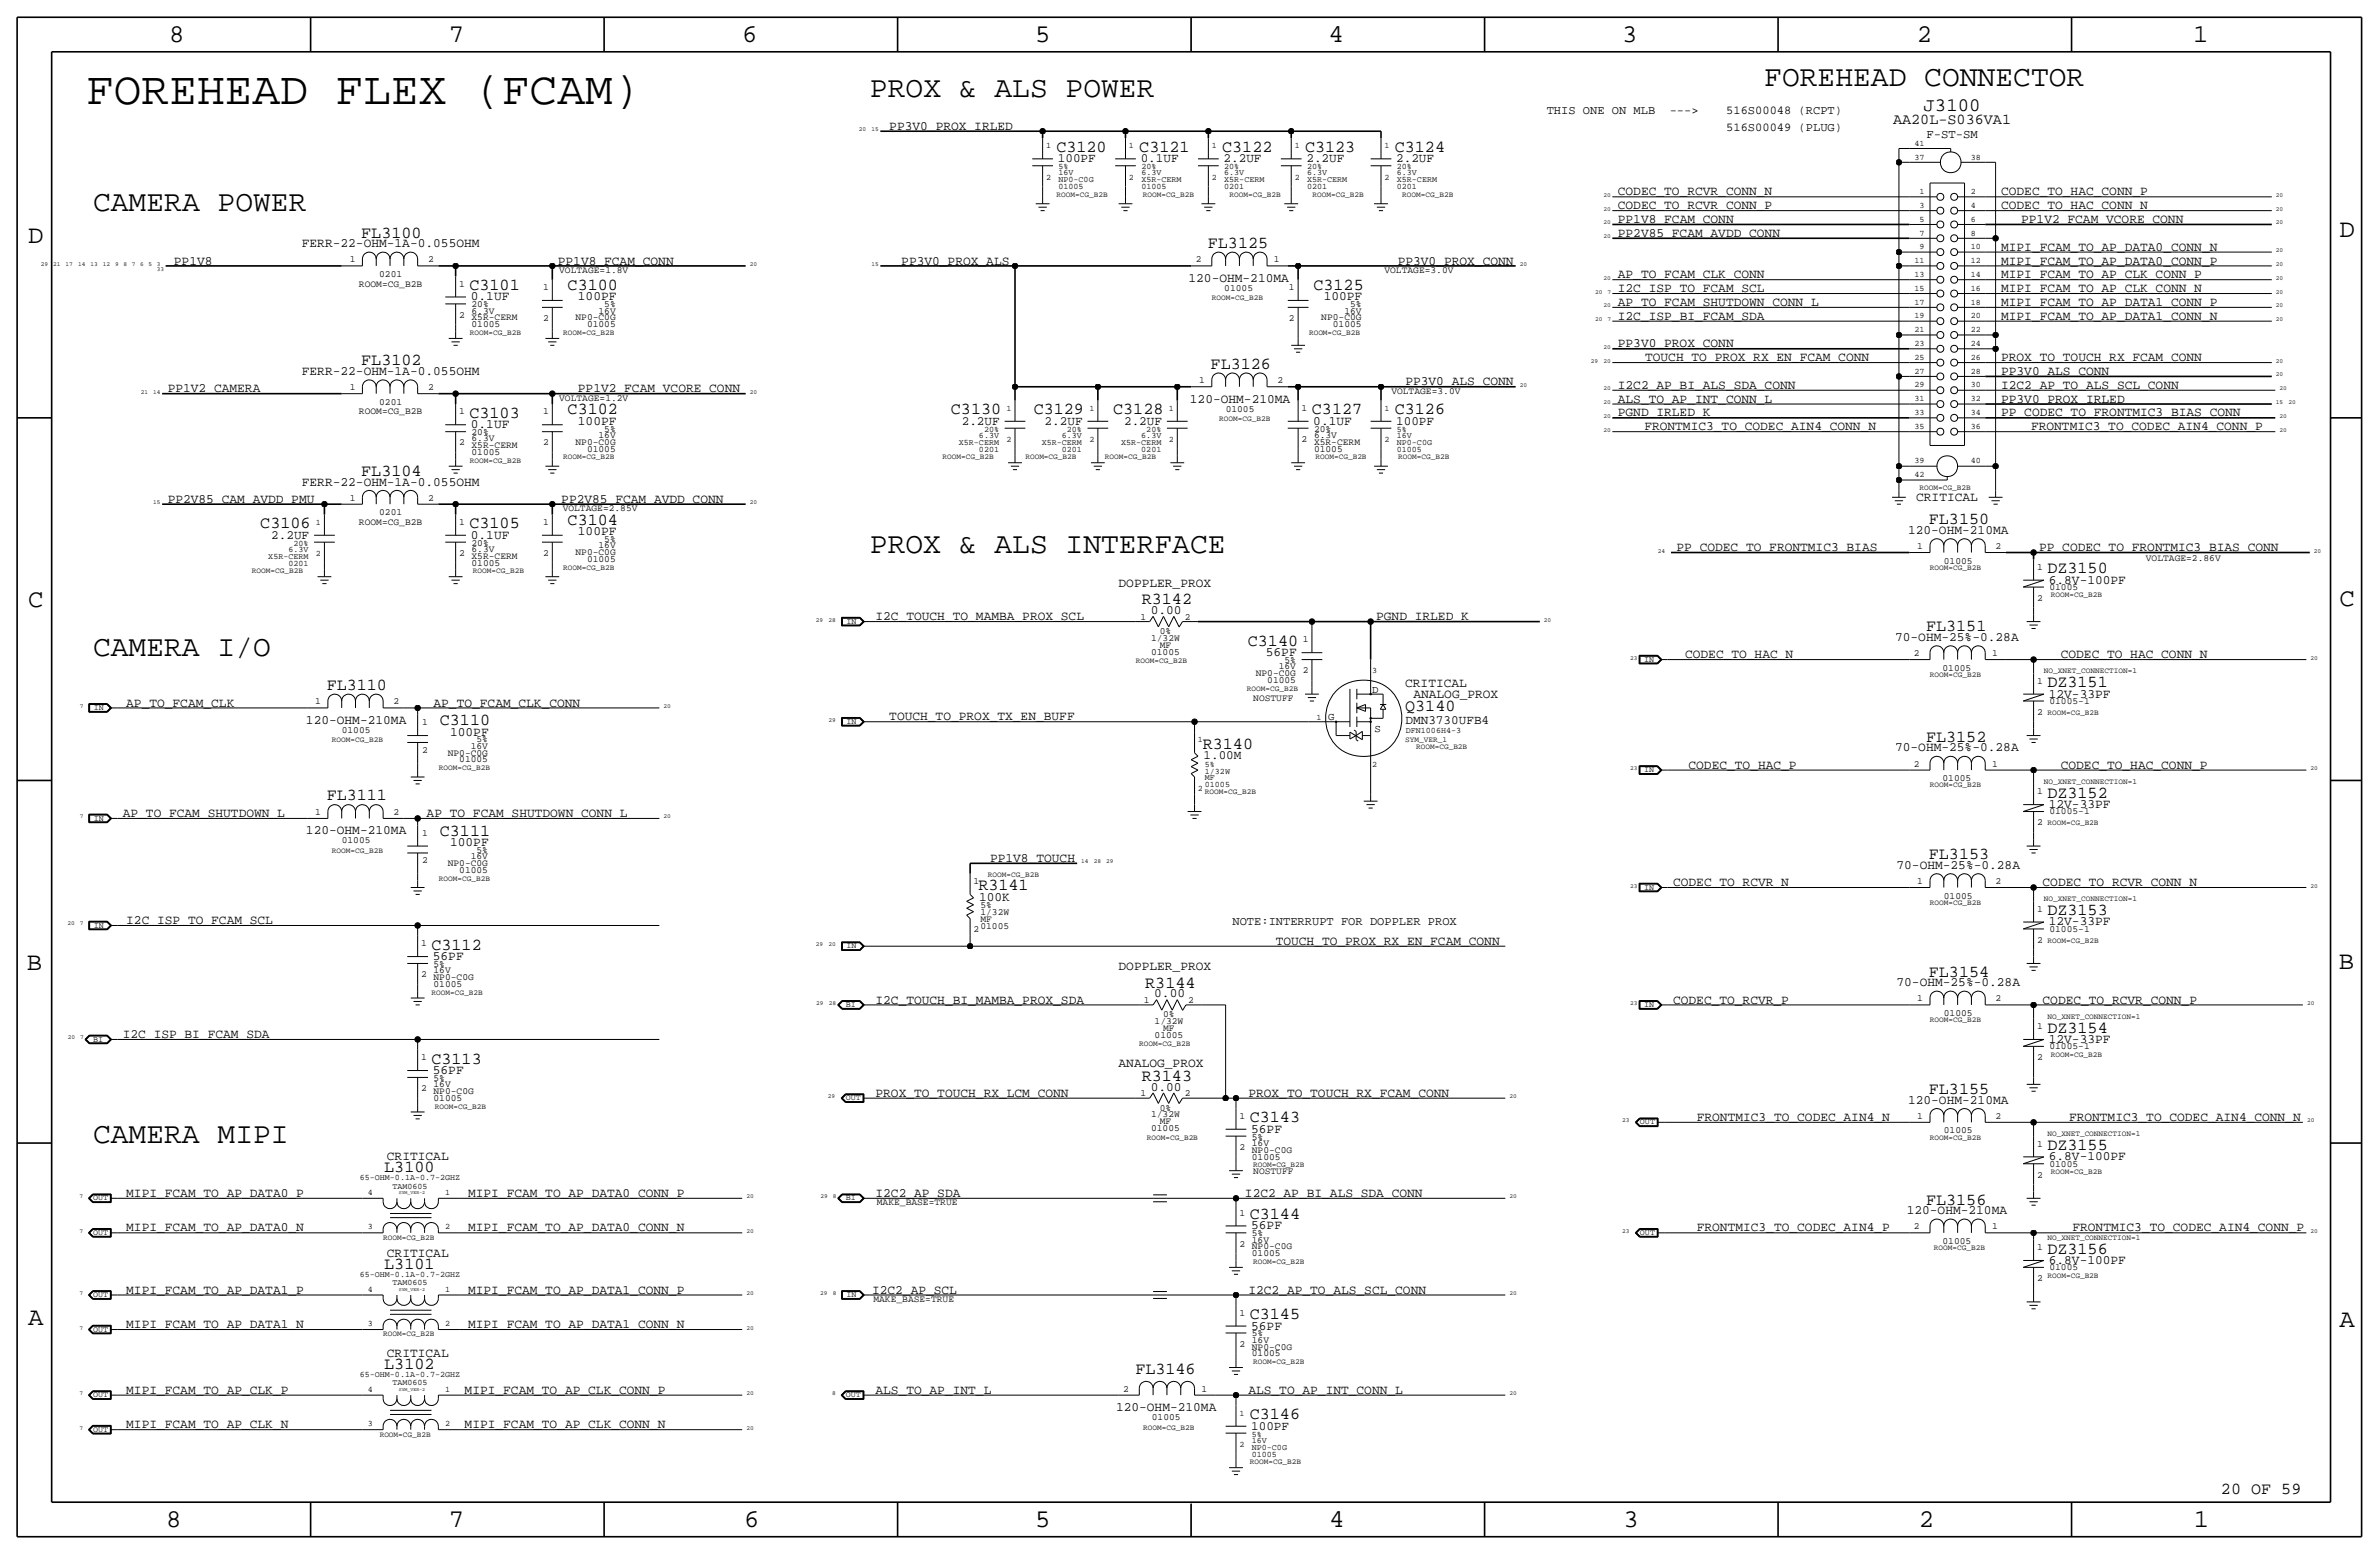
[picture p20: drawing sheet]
<svg xmlns="http://www.w3.org/2000/svg" width="875mm" height="572mm" viewBox="0 0 875 572" stroke-linecap="round" stroke-linejoin="round" font-family="sans-serif">
<defs><g id="words">
<text font-size="17" x="31.7" y="38.1">FOREHEAD FLEX (FCAM)</text>
<g font-size="10.9">
<text x="320" y="35.6">PROX &amp; ALS POWER</text>
<text x="648.9" y="31.8">FOREHEAD CONNECTOR</text>
<text x="34.2" y="77.5">CAMERA POWER</text>
<text x="320" y="203.2">PROX &amp; ALS INTERFACE</text>
<text x="34.2" y="241.3">CAMERA I/O</text>
<text x="34.2" y="420.4">CAMERA MIPI</text>
</g>
<g font-size="9.4">
<text x="62.2" y="15.5">8</text>
<text x="165.1" y="15.5">7</text>
<text x="273" y="15.5">6</text>
<text x="380.7" y="15.5">5</text>
<text x="488.7" y="15.5">4</text>
<text x="596.6" y="15.5">3</text>
<text x="705" y="15.5">2</text>
<text x="806.6" y="15.5">1</text>
<text x="10.4" y="89.4">D</text>
<text x="860.5" y="87.1">D</text>
<text x="10.4" y="223.3">C</text>
<text x="860.5" y="222.8">C</text>
<text x="9.9" y="356.6">B</text>
<text x="860.2" y="356.4">B</text>
<text x="10.4" y="487.4">A</text>
<text x="860.5" y="488.2">A</text>
<text x="61.2" y="561.6">8</text>
<text x="165.1" y="561.6">7</text>
<text x="273.8" y="561.6">6</text>
<text x="380.7" y="561.6">5</text>
<text x="488.9" y="561.6">4</text>
<text x="597.1" y="561.6">3</text>
<text x="705.8" y="561.6">2</text>
<text x="806.9" y="561.6">1</text>
</g>
<text font-size="7" x="707.5" y="40.6">J3100</text>
<g font-size="6.2">
<text x="388.6" y="55.9">C3120</text>
<text x="419" y="55.9">C3121</text>
<text x="449.5" y="55.9">C3122</text>
<text x="480" y="55.9">C3123</text>
<text x="513" y="55.9">C3124</text>
<text x="132.9" y="87.4">FL3100</text>
<text x="444.3" y="91.2">FL3125</text>
<text x="172.7" y="106.7">C3101</text>
<text x="208.8" y="106.7">C3100</text>
<text x="483.1" y="106.7">C3125</text>
<text x="132.9" y="134.4">FL3102</text>
<text x="445.3" y="135.6">FL3126</text>
<text x="172.7" y="153.7">C3103</text>
<text x="208.8" y="152.4">C3102</text>
<text x="349.8" y="152.4">C3130</text>
<text x="380.2" y="152.4">C3129</text>
<text x="409.4" y="152.4">C3128</text>
<text x="482.5" y="152.4">C3127</text>
<text x="513" y="152.4">C3126</text>
<text x="132.9" y="175">FL3104</text>
<text x="95.8" y="194.3">C3106</text>
<text x="172.7" y="194.3">C3105</text>
<text x="208.8" y="193">C3104</text>
<text x="709.5" y="192.8">FL3150</text>
<text x="753.1" y="210.8">DZ3150</text>
<text x="420" y="222.2">R3142</text>
<text x="708.4" y="232.2">FL3151</text>
<text x="459" y="237.5">C3140</text>
<text x="120.2" y="253.7">FL3110</text>
<text x="753.1" y="252.7">DZ3151</text>
<text x="516.8" y="261.6">Q3140</text>
<text x="161.8" y="266.7">C3110</text>
<text x="442.4" y="275.3">R3140</text>
<text x="708.4" y="272.8">FL3152</text>
<text x="753.1" y="293.4">DZ3152</text>
<text x="120.2" y="294.4">FL3111</text>
<text x="161.8" y="307.3">C3111</text>
<text x="709.5" y="316">FL3153</text>
<text x="359.9" y="327.4">R3141</text>
<text x="753.1" y="336.6">DZ3153</text>
<text x="158.7" y="349.2">C3112</text>
<text x="709.5" y="359.2">FL3154</text>
<text x="421.2" y="363.2">R3144</text>
<text x="753.1" y="379.7">DZ3154</text>
<text x="158.7" y="391.2">C3113</text>
<text x="420" y="397.5">R3143</text>
<text x="709.5" y="402.3">FL3155</text>
<text x="459.7" y="412.7">C3143</text>
<text x="753.1" y="422.9">DZ3155</text>
<text x="141.3" y="431">L3100</text>
<text x="708.4" y="443">FL3156</text>
<text x="459.7" y="448.3">C3144</text>
<text x="753.1" y="461">DZ3156</text>
<text x="141.3" y="466.6">L3101</text>
<text x="459.7" y="485.1">C3145</text>
<text x="141.3" y="503.4">L3102</text>
<text x="417.6" y="505.2">FL3146</text>
<text x="459.7" y="522">C3146</text>
<text x="816.9" y="549.5">20 OF 59</text>
</g>
<text font-size="5.6" x="696.3" y="45.7">AA20L-S036VA1</text>
<g font-size="4.7">
<text x="327.1" y="47.8">PP3V0_PROX_IRLED</text>
<text x="389.1" y="59.7">100PF</text>
<text x="419.6" y="59.7">0.1UF</text>
<text x="450" y="59.7">2.2UF</text>
<text x="480.5" y="59.7">2.2UF</text>
<text x="513.5" y="59.7">2.2UF</text>
<text x="595.1" y="71.9">CODEC_TO_RCVR_CONN_N</text>
<text x="736" y="71.9">CODEC_TO_HAC_CONN_P</text>
<text x="595.1" y="77">CODEC_TO_RCVR_CONN_P</text>
<text x="736" y="77">CODEC_TO_HAC_CONN_N</text>
<text x="595.1" y="82">PP1V8_FCAM_CONN</text>
<text x="743.4" y="82">PP1V2_FCAM_VCORE_CONN</text>
<text x="595.1" y="87.1">PP2V85_FCAM_AVDD_CONN</text>
<text x="111" y="90.9">FERR-22-OHM-1A-0.055OHM</text>
<text x="736" y="92.2">MIPI_FCAM_TO_AP_DATA0_CONN_N</text>
<text x="64" y="97.3">PP1V8</text>
<text x="205.2" y="97.3">PP1V8_FCAM_CONN</text>
<text x="331.5" y="97.3">PP3V0_PROX_ALS</text>
<text x="514.1" y="97.3">PP3V0_PROX_CONN</text>
<text x="736" y="97.3">MIPI_FCAM_TO_AP_DATA0_CONN_P</text>
<text x="437.2" y="103.6">120-OHM-210MA</text>
<text x="595.1" y="102.4">AP_TO_FCAM_CLK_CONN</text>
<text x="595.1" y="107.4">I2C_ISP_TO_FCAM_SCL</text>
<text x="736" y="107.4">MIPI_FCAM_TO_AP_CLK_CONN_N</text>
<text x="736" y="102.4">MIPI_FCAM_TO_AP_CLK_CONN_P</text>
<text x="173.2" y="110.5">0.1UF</text>
<text x="212.6" y="110.5">100PF</text>
<text x="486.9" y="110.5">100PF</text>
<text x="595.1" y="112.5">AP_TO_FCAM_SHUTDOWN_CONN_L</text>
<text x="736" y="112.5">MIPI_FCAM_TO_AP_DATA1_CONN_P</text>
<text x="595.1" y="117.6">I2C_ISP_BI_FCAM_SDA</text>
<text x="736" y="117.6">MIPI_FCAM_TO_AP_DATA1_CONN_N</text>
<text x="595.1" y="127.7">PP3V0_PROX_CONN</text>
<text x="111" y="137.9">FERR-22-OHM-1A-0.055OHM</text>
<text x="605.1" y="132.8">TOUCH_TO_PROX_RX_EN_FCAM_CONN</text>
<text x="736" y="137.9">PP3V0_ALS_CONN</text>
<text x="736" y="132.8">PROX_TO_TOUCH_RX_FCAM_CONN</text>
<text x="516.9" y="141.7">PP3V0_ALS_CONN</text>
<text x="595.1" y="143">I2C2_AP_BI_ALS_SDA_CONN</text>
<text x="736" y="143">I2C2_AP_TO_ALS_SCL_CONN</text>
<text x="61.7" y="144.3">PP1V2_CAMERA</text>
<text x="212.6" y="144.3">PP1V2_FCAM_VCORE_CONN</text>
<text x="437.7" y="148.1">120-OHM-210MA</text>
<text x="595.1" y="148.1">ALS_TO_AP_INT_CONN_L</text>
<text x="736" y="148.1">PP3V0_PROX_IRLED</text>
<text x="595.1" y="153.2">PGND_IRLED_K</text>
<text x="736" y="153.2">PP_CODEC_TO_FRONTMIC3_BIAS_CONN</text>
<text x="173.2" y="157.5">0.1UF</text>
<text x="212.6" y="156.2">100PF</text>
<text x="353.8" y="156.2">2.2UF</text>
<text x="384.2" y="156.2">2.2UF</text>
<text x="413.4" y="156.2">2.2UF</text>
<text x="483.1" y="156.2">0.1UF</text>
<text x="513.5" y="156.2">100PF</text>
<text x="604.8" y="158.2">FRONTMIC3_TO_CODEC_AIN4_CONN_N</text>
<text x="747.1" y="158.2">FRONTMIC3_TO_CODEC_AIN4_CONN_P</text>
<text x="111" y="178.6">FERR-22-OHM-1A-0.055OHM</text>
<text x="61.7" y="184.9">PP2V85_CAM_AVDD_PMU</text>
<text x="206.5" y="184.9">PP2V85_FCAM_AVDD_CONN</text>
<text x="704.8" y="184.1">CRITICAL</text>
<text x="212.6" y="196.9">100PF</text>
<text x="701.8" y="196.3">120-OHM-210MA</text>
<text x="99.8" y="198.1">2.2UF</text>
<text x="173.2" y="198.1">0.1UF</text>
<text x="616.7" y="202.7">PP_CODEC_TO_FRONTMIC3_BIAS</text>
<text x="750" y="202.7">PP_CODEC_TO_FRONTMIC3_BIAS_CONN</text>
<text x="411.4" y="215.9">DOPPLER_PROX</text>
<text x="753.6" y="214.6">6.8V-100PF</text>
<text x="423.3" y="225.8">0.00</text>
<text x="322" y="228.1">I2C_TOUCH_TO_MAMBA_PROX_SCL</text>
<text x="506.2" y="228.1">PGND_IRLED_K</text>
<text x="697" y="235.7">70-OHM-25%-0.28A</text>
<text x="465.6" y="241.3">56PF</text>
<text x="619.8" y="242.1">CODEC_TO_HAC_N</text>
<text x="758" y="242.1">CODEC_TO_HAC_CONN_N</text>
<text x="516.8" y="252.7">CRITICAL</text>
<text x="519.9" y="256.5">ANALOG_PROX</text>
<text x="753.6" y="256.5">12V-33PF</text>
<text x="46.4" y="259.8">AP_TO_FCAM_CLK</text>
<text x="159.5" y="259.8">AP_TO_FCAM_CLK_CONN</text>
<text x="112.5" y="266.2">120-OHM-210MA</text>
<text x="327.1" y="264.9">TOUCH_TO_PROX_TX_EN_BUFF</text>
<text x="517" y="266.2">DMN3730UFB4</text>
<text x="165.6" y="270.5">100PF</text>
<text x="442.7" y="279.1">1.00M</text>
<text x="697" y="276.4">70-OHM-25%-0.28A</text>
<text x="621.1" y="282.7">CODEC_TO_HAC_P</text>
<text x="758" y="282.7">CODEC_TO_HAC_CONN_P</text>
<text x="753.6" y="297.2">12V-33PF</text>
<text x="45.2" y="300.5">AP_TO_FCAM_SHUTDOWN_L</text>
<text x="156.9" y="300.5">AP_TO_FCAM_SHUTDOWN_CONN_L</text>
<text x="112.5" y="306.8">120-OHM-210MA</text>
<text x="165.6" y="311.2">100PF</text>
<text x="364.2" y="317">PP1V8_TOUCH</text>
<text x="697.6" y="319.5">70-OHM-25%-0.28A</text>
<text x="615.4" y="325.9">CODEC_TO_RCVR_N</text>
<text x="751.3" y="325.9">CODEC_TO_RCVR_CONN_N</text>
<text x="360.1" y="331.2">100K</text>
<text x="46.4" y="339.8">I2C_ISP_TO_FCAM_SCL</text>
<text x="753.6" y="340.4">12V-33PF</text>
<text x="469.2" y="347.5">TOUCH_TO_PROX_RX_EN_FCAM_CONN</text>
<text x="159.2" y="353.1">56PF</text>
<text x="411.4" y="356.9">DOPPLER_PROX</text>
<text x="697.6" y="362.7">70-OHM-25%-0.28A</text>
<text x="322" y="369.1">I2C_TOUCH_BI_MAMBA_PROX_SDA</text>
<text x="424.5" y="366.8">0.00</text>
<text x="615.4" y="369.1">CODEC_TO_RCVR_P</text>
<text x="751.3" y="369.1">CODEC_TO_RCVR_CONN_P</text>
<text x="45.2" y="381.8">I2C_ISP_BI_FCAM_SDA</text>
<text x="753.6" y="383.5">12V-33PF</text>
<text x="159.2" y="395">56PF</text>
<text x="411.4" y="392.4">ANALOG_PROX</text>
<text x="423.3" y="401.1">0.00</text>
<text x="322" y="403.3">PROX_TO_TOUCH_RX_LCM_CONN</text>
<text x="459.2" y="403.4">PROX_TO_TOUCH_RX_FCAM_CONN</text>
<text x="701.8" y="405.9">120-OHM-210MA</text>
<text x="624.1" y="412.2">FRONTMIC3_TO_CODEC_AIN4_N</text>
<text x="761" y="412.2">FRONTMIC3_TO_CODEC_AIN4_CONN_N</text>
<text x="460.2" y="416.6">56PF</text>
<text x="142.3" y="426.7">CRITICAL</text>
<text x="753.6" y="426.7">6.8V-100PF</text>
<text x="46.4" y="440.2">MIPI_FCAM_TO_AP_DATA0_P</text>
<text x="172.2" y="440.2">MIPI_FCAM_TO_AP_DATA0_CONN_P</text>
<text x="322" y="440.2">I2C2_AP_SDA</text>
<text x="457.9" y="440.2">I2C2_AP_BI_ALS_SDA_CONN</text>
<text x="701.3" y="446.5">120-OHM-210MA</text>
<text x="46.4" y="452.9">MIPI_FCAM_TO_AP_DATA0_N</text>
<text x="172.2" y="452.9">MIPI_FCAM_TO_AP_DATA0_CONN_N</text>
<text x="460.2" y="452.1">56PF</text>
<text x="624.1" y="452.9">FRONTMIC3_TO_CODEC_AIN4_P</text>
<text x="762.3" y="452.9">FRONTMIC3_TO_CODEC_AIN4_CONN_P</text>
<text x="142.3" y="462.3">CRITICAL</text>
<text x="753.6" y="464.8">6.8V-100PF</text>
<text x="46.4" y="475.7">MIPI_FCAM_TO_AP_DATA1_P</text>
<text x="172.2" y="475.7">MIPI_FCAM_TO_AP_DATA1_CONN_P</text>
<text x="320.8" y="475.7">I2C2_AP_SCL</text>
<text x="459.2" y="475.7">I2C2_AP_TO_ALS_SCL_CONN</text>
<text x="46.4" y="488.4">MIPI_FCAM_TO_AP_DATA1_N</text>
<text x="172.2" y="488.4">MIPI_FCAM_TO_AP_DATA1_CONN_N</text>
<text x="460.2" y="488.9">56PF</text>
<text x="142.3" y="499.1">CRITICAL</text>
<text x="46.4" y="512.6">MIPI_FCAM_TO_AP_CLK_P</text>
<text x="170.9" y="512.6">MIPI_FCAM_TO_AP_CLK_CONN_P</text>
<text x="322" y="512.6">ALS_TO_AP_INT_L</text>
<text x="459.2" y="512.6">ALS_TO_AP_INT_CONN_L</text>
<text x="410.5" y="518.9">120-OHM-210MA</text>
<text x="46.4" y="525.3">MIPI_FCAM_TO_AP_CLK_N</text>
<text x="170.9" y="525.3">MIPI_FCAM_TO_AP_CLK_CONN_N</text>
<text x="460.2" y="525.8">100PF</text>
</g>
<text font-size="4.5" x="708.5" y="50.8">F-ST-SM</text>
<g font-size="4.4">
<text x="568.9" y="41.9">THIS ONE ON MLB</text>
<text x="614.2" y="41.9">---&gt;</text>
<text x="634.9" y="41.9">516S00048 (RCPT)</text>
<text x="634.9" y="48.3">516S00049 (PLUG)</text>
<text x="453.3" y="340.4">NOTE:INTERRUPT FOR DOPPLER PROX</text>
</g>
<g font-size="3.9">
<text x="504.7" y="254.8">D</text>
<text x="488.5" y="264.7">G</text>
<text x="505.5" y="269.2">S</text>
</g>
<g font-size="3.5">
<text x="128.6" y="96.5">1</text>
<text x="139.5" y="101.9">0201</text>
<text x="157.4" y="96.5">2</text>
<text x="205.7" y="100.3">VOLTAGE=1.8V</text>
<text x="439.8" y="96.5">2</text>
<text x="468.6" y="96.5">1</text>
<text x="509.2" y="100.3">VOLTAGE=3.0V</text>
<text x="132" y="105.4">ROOM=CG_B2B</text>
<text x="168.9" y="105.4">1</text>
<text x="199.8" y="106.7">1</text>
<text x="450.3" y="106.9">01005</text>
<text x="474.1" y="106.7">1</text>
<text x="173.4" y="113">20%</text>
<text x="222.3" y="113">5%</text>
<text x="496.6" y="113">5%</text>
<text x="168.9" y="116.8">2</text>
<text x="173.4" y="117.9">X5R-CERM</text>
<text x="173.4" y="115.3">6.3V</text>
<text x="199.8" y="118.1">2</text>
<text x="211.7" y="117.9">NP0-C0G</text>
<text x="220.2" y="115.3">16V</text>
<text x="474.1" y="118.1">2</text>
<text x="486" y="117.9">NP0-C0G</text>
<text x="494.5" y="115.3">16V</text>
<text x="173.4" y="120.4">01005</text>
<text x="215.9" y="120.4">01005</text>
<text x="490.2" y="120.4">01005</text>
<text x="128.6" y="143.5">1</text>
<text x="157.4" y="143.5">2</text>
<text x="441.1" y="141">1</text>
<text x="469.8" y="141">2</text>
<text x="139.5" y="148.8">0201</text>
<text x="205.7" y="147.3">VOLTAGE=1.2V</text>
<text x="511.8" y="144.8">VOLTAGE=3.0V</text>
<text x="132" y="152.4">ROOM=CG_B2B</text>
<text x="168.9" y="152.4">1</text>
<text x="199.8" y="152.4">1</text>
<text x="450.8" y="151.4">01005</text>
<text x="478.7" y="151.1">1</text>
<text x="173.4" y="160">20%</text>
<text x="220.2" y="161">16V</text>
<text x="222.3" y="158.8">5%</text>
<text x="483.3" y="158.8">20%</text>
<text x="483.3" y="161">6.3V</text>
<text x="168.9" y="163.8">2</text>
<text x="173.4" y="167.4">01005</text>
<text x="173.4" y="164.8">X5R-CERM</text>
<text x="173.4" y="162.3">6.3V</text>
<text x="199.8" y="163.8">2</text>
<text x="211.7" y="163.6">NP0-C0G</text>
<text x="215.9" y="166.1">01005</text>
<text x="478.7" y="162.6">2</text>
<text x="483.3" y="166.1">01005</text>
<text x="483.3" y="163.6">X5R-CERM</text>
<text x="128.6" y="184.2">1</text>
<text x="157.4" y="184.2">2</text>
<text x="139.5" y="189.5">0201</text>
<text x="207" y="188">VOLTAGE=2.85V</text>
<text x="132" y="193">ROOM=CG_B2B</text>
<text x="168.9" y="193">1</text>
<text x="199.8" y="193">1</text>
<text x="173.4" y="202.9">6.3V</text>
<text x="173.4" y="200.7">20%</text>
<text x="220.2" y="201.7">16V</text>
<text x="222.3" y="199.4">5%</text>
<text x="705.2" y="201.9">1</text>
<text x="734" y="201.9">2</text>
<text x="168.9" y="204.5">2</text>
<text x="173.4" y="208">01005</text>
<text x="173.4" y="205.5">X5R-CERM</text>
<text x="199.8" y="204.5">2</text>
<text x="211.7" y="204.2">NP0-C0G</text>
<text x="215.9" y="206.8">01005</text>
<text x="715" y="207.3">01005</text>
<text x="749.3" y="209.5">1</text>
<text x="789.3" y="206.3">VOLTAGE=2.86V</text>
<text x="749.3" y="221">2</text>
<text x="753.8" y="216.9">01005</text>
<text x="419.5" y="227.8">1</text>
<text x="435.8" y="227.8">2</text>
<text x="426.6" y="233.2">0%</text>
<text x="423.4" y="235.7">1/32W</text>
<text x="426.6" y="238.3">MF</text>
<text x="479.2" y="236.2">1</text>
<text x="423.4" y="240.8">01005</text>
<text x="472.5" y="243.8">5%</text>
<text x="703.9" y="241.3">2</text>
<text x="732.7" y="241.3">1</text>
<text x="461.9" y="248.7">NP0-C0G</text>
<text x="466.1" y="251.2">01005</text>
<text x="470.3" y="246.1">16V</text>
<text x="479.2" y="247.6">2</text>
<text x="714.5" y="246.6">01005</text>
<text x="749.3" y="251.5">1</text>
<text x="461" y="257.8">NOSTUFF</text>
<text x="115.9" y="259.1">1</text>
<text x="144.7" y="259.1">2</text>
<text x="749.3" y="262.9">2</text>
<text x="753.8" y="258.8">01005-1</text>
<text x="125.7" y="269.5">01005</text>
<text x="155.3" y="266.7">1</text>
<text x="173.2" y="275.3">16V</text>
<text x="175.3" y="273">5%</text>
<text x="155.3" y="276.9">2</text>
<text x="164.7" y="277.9">NP0-C0G</text>
<text x="168.9" y="280.4">01005</text>
<text x="703.9" y="281.9">2</text>
<text x="732.7" y="281.9">1</text>
<text x="714.5" y="287.3">01005</text>
<text x="749.2" y="292.1">1</text>
<text x="115.9" y="299.7">1</text>
<text x="144.7" y="299.7">2</text>
<text x="753.8" y="299.5">01005-1</text>
<text x="749.2" y="303.5">2</text>
<text x="125.7" y="310.1">01005</text>
<text x="155.3" y="307.3">1</text>
<text x="155.3" y="317.5">2</text>
<text x="173.2" y="316">16V</text>
<text x="175.3" y="313.7">5%</text>
<text x="164.7" y="318.5">NP0-C0G</text>
<text x="168.9" y="321.1">01005</text>
<text x="358.1" y="325.1">1</text>
<text x="705.2" y="325.1">1</text>
<text x="734" y="325.1">2</text>
<text x="360.6" y="334">5%</text>
<text x="715" y="330.5">01005</text>
<text x="749.3" y="335.3">1</text>
<text x="360.6" y="341.6">01005</text>
<text x="360.6" y="339.1">MF</text>
<text x="360.6" y="336.5">1/32W</text>
<text x="154.9" y="348">1</text>
<text x="358.1" y="342.9">2</text>
<text x="749.3" y="346.7">2</text>
<text x="753.8" y="342.6">01005-1</text>
<text x="154.9" y="359.4">2</text>
<text x="159.5" y="357.9">16V</text>
<text x="159.5" y="355.6">5%</text>
<text x="159.5" y="363">01005</text>
<text x="159.5" y="360.4">NP0-C0G</text>
<text x="420.7" y="368.8">1</text>
<text x="437.1" y="368.8">2</text>
<text x="705.2" y="368.3">1</text>
<text x="734" y="368.3">2</text>
<text x="424.7" y="376.7">1/32W</text>
<text x="427.9" y="374.1">0%</text>
<text x="715" y="373.6">01005</text>
<text x="424.7" y="381.8">01005</text>
<text x="427.9" y="379.2">MF</text>
<text x="749.2" y="378.5">1</text>
<text x="154.9" y="389.9">1</text>
<text x="749.2" y="389.9">2</text>
<text x="753.8" y="385.8">01005-1</text>
<text x="154.9" y="401.3">2</text>
<text x="159.5" y="397.5">5%</text>
<text x="159.5" y="399.8">16V</text>
<text x="159.5" y="404.9">01005</text>
<text x="159.5" y="402.3">NP0-C0G</text>
<text x="419.5" y="403.1">1</text>
<text x="435.8" y="403.1">2</text>
<text x="423.4" y="411">1/32W</text>
<text x="426.6" y="408.4">0%</text>
<text x="426.6" y="413.5">MF</text>
<text x="455.9" y="411.5">1</text>
<text x="705.2" y="411.5">1</text>
<text x="734" y="411.5">2</text>
<text x="423.4" y="416.1">01005</text>
<text x="460.5" y="419.1">5%</text>
<text x="715" y="416.8">01005</text>
<text x="455.9" y="422.9">2</text>
<text x="460.5" y="421.4">16V</text>
<text x="460.5" y="423.9">NP0-C0G</text>
<text x="749.3" y="421.6">1</text>
<text x="460.5" y="426.5">01005</text>
<text x="461" y="431.8">NOSTUFF</text>
<text x="753.8" y="429">01005</text>
<text x="749.3" y="433.1">2</text>
<text x="322.5" y="443.2">MAKE_BASE=TRUE</text>
<text x="455.9" y="447">1</text>
<text x="460.5" y="454.7">5%</text>
<text x="703.9" y="452.1">2</text>
<text x="732.7" y="452.1">1</text>
<text x="455.9" y="458.5">2</text>
<text x="460.5" y="456.9">16V</text>
<text x="460.5" y="459.5">NP0-C0G</text>
<text x="714.5" y="457.5">01005</text>
<text x="749.3" y="459.7">1</text>
<text x="460.5" y="462">01005</text>
<text x="753.8" y="467.1">01005</text>
<text x="749.3" y="471.2">2</text>
<text x="321.3" y="478.8">MAKE_BASE=TRUE</text>
<text x="455.9" y="483.9">1</text>
<text x="460.5" y="491.5">5%</text>
<text x="455.9" y="495.3">2</text>
<text x="460.5" y="493.8">16V</text>
<text x="460.5" y="496.3">NP0-C0G</text>
<text x="460.5" y="498.9">01005</text>
<text x="413.1" y="511.8">2</text>
<text x="441.9" y="511.8">1</text>
<text x="423.7" y="522.2">01005</text>
</g>
<g font-size="3.1">
<text x="704.1" y="53.6">41</text>
<text x="384.8" y="54.6">1</text>
<text x="415.2" y="54.6">1</text>
<text x="445.7" y="54.6">1</text>
<text x="476.2" y="54.6">1</text>
<text x="509.2" y="54.6">1</text>
<text x="704.1" y="58.7">37</text>
<text x="724.9" y="58.7">38</text>
<text x="389.3" y="64.5">16V</text>
<text x="389.3" y="62.2">5%</text>
<text x="419.8" y="62.2">20%</text>
<text x="419.8" y="64.5">6.3V</text>
<text x="450.3" y="62.2">20%</text>
<text x="450.3" y="64.5">6.3V</text>
<text x="480.8" y="62.2">20%</text>
<text x="480.8" y="64.5">6.3V</text>
<text x="513.8" y="62.2">20%</text>
<text x="513.8" y="64.5">6.3V</text>
<text x="384.8" y="66">2</text>
<text x="389.3" y="69.6">01005</text>
<text x="389.3" y="67.1">NP0-C0G</text>
<text x="415.2" y="66">2</text>
<text x="419.8" y="69.6">01005</text>
<text x="419.8" y="67.1">X5R-CERM</text>
<text x="445.7" y="66">2</text>
<text x="450.3" y="69.6">0201</text>
<text x="450.3" y="67.1">X5R-CERM</text>
<text x="476.2" y="66">2</text>
<text x="480.8" y="69.6">0201</text>
<text x="480.8" y="67.1">X5R-CERM</text>
<text x="509.2" y="66">2</text>
<text x="513.8" y="69.6">0201</text>
<text x="513.8" y="67.1">X5R-CERM</text>
<text x="706" y="71.4">1</text>
<text x="724.9" y="71.4">2</text>
<text x="706" y="76.5">3</text>
<text x="724.9" y="76.5">4</text>
<text x="706" y="81.5">5</text>
<text x="724.9" y="81.5">6</text>
<text x="706" y="86.6">7</text>
<text x="724.9" y="86.6">8</text>
<text x="706" y="91.7">9</text>
<text x="724.9" y="91.7">10</text>
<text x="704.1" y="101.9">13</text>
<text x="704.1" y="96.8">11</text>
<text x="724.9" y="101.9">14</text>
<text x="724.9" y="96.8">12</text>
<text x="704.1" y="106.9">15</text>
<text x="724.9" y="106.9">16</text>
<text x="704.1" y="112">17</text>
<text x="724.9" y="112">18</text>
<text x="704.1" y="117.1">19</text>
<text x="724.9" y="117.1">20</text>
<text x="704.1" y="122.2">21</text>
<text x="724.9" y="122.2">22</text>
<text x="704.1" y="127.3">23</text>
<text x="724.9" y="127.3">24</text>
<text x="704.1" y="137.4">27</text>
<text x="704.1" y="132.3">25</text>
<text x="724.9" y="137.4">28</text>
<text x="724.9" y="132.3">26</text>
<text x="704.1" y="142.5">29</text>
<text x="724.9" y="142.5">30</text>
<text x="704.1" y="147.6">31</text>
<text x="724.9" y="147.6">32</text>
<text x="370.2" y="151.1">1</text>
<text x="400.7" y="151.1">1</text>
<text x="429.9" y="151.1">1</text>
<text x="509.2" y="151.1">1</text>
<text x="704.1" y="152.7">33</text>
<text x="724.9" y="152.7">34</text>
<text x="360.1" y="161">6.3V</text>
<text x="361.9" y="158.8">20%</text>
<text x="390.6" y="161">6.3V</text>
<text x="392.4" y="158.8">20%</text>
<text x="419.8" y="161">6.3V</text>
<text x="421.6" y="158.8">20%</text>
<text x="513.8" y="161">16V</text>
<text x="513.8" y="158.7">5%</text>
<text x="704.1" y="157.7">35</text>
<text x="724.9" y="157.7">36</text>
<text x="352.7" y="163.6">X5R-CERM</text>
<text x="360.1" y="166.1">0201</text>
<text x="370.2" y="162.6">2</text>
<text x="383.2" y="163.6">X5R-CERM</text>
<text x="390.6" y="166.1">0201</text>
<text x="400.7" y="162.6">2</text>
<text x="412.4" y="163.6">X5R-CERM</text>
<text x="419.8" y="166.1">0201</text>
<text x="429.9" y="162.6">2</text>
<text x="509.2" y="162.6">2</text>
<text x="513.8" y="166.1">01005</text>
<text x="513.8" y="163.6">NP0-C0G</text>
<text x="704.1" y="170.4">39</text>
<text x="724.9" y="170.4">40</text>
<text x="704.1" y="175.5">42</text>
<text x="116.2" y="193">1</text>
<text x="106.1" y="202.9">6.3V</text>
<text x="107.9" y="200.7">20%</text>
<text x="98.7" y="205.5">X5R-CERM</text>
<text x="106.1" y="208">0201</text>
<text x="116.2" y="204.5">2</text>
<text x="311.4" y="229.4">IN</text>
<text x="604.7" y="243.3">IN</text>
<text x="504.6" y="247.4">3</text>
<text x="34.5" y="261.1">IN</text>
<text x="311.4" y="266.2">IN</text>
<text x="484.3" y="264.9">1</text>
<text x="517.1" y="269.7">DFN1006H4-3</text>
<text x="440.6" y="273">1</text>
<text x="443.2" y="281.9">5%</text>
<text x="443.2" y="287">MF</text>
<text x="443.2" y="284.5">1/32W</text>
<text x="504.6" y="282.2">2</text>
<text x="604.7" y="284">IN</text>
<text x="440.6" y="290.8">2</text>
<text x="443.2" y="289.6">01005</text>
<text x="34.5" y="301.8">IN</text>
<text x="604.7" y="327.2">IN</text>
<text x="34.5" y="341.1">IN</text>
<text x="311.4" y="348.7">IN</text>
<text x="311.1" y="370.3">BI</text>
<text x="604.7" y="370.3">IN</text>
<text x="34.2" y="383">BI</text>
<text x="311.1" y="404.6">OUT</text>
<text x="603.2" y="413.5">OUT</text>
<text x="132.3" y="434.1">65-OHM-0.1A-0.7-2GHZ</text>
<text x="144.4" y="437.1">TAM0605</text>
<text x="34.2" y="441.5">OUT</text>
<text x="135.3" y="439.4">4</text>
<text x="163.8" y="439.4">1</text>
<text x="311.1" y="441.5">BI</text>
<text x="34.2" y="454.2">OUT</text>
<text x="135.3" y="452.1">3</text>
<text x="163.8" y="452.1">2</text>
<text x="603.2" y="454.2">OUT</text>
<text x="132.3" y="469.6">65-OHM-0.1A-0.7-2GHZ</text>
<text x="144.4" y="472.7">TAM0605</text>
<text x="34.2" y="477">OUT</text>
<text x="135.3" y="475">4</text>
<text x="163.8" y="475">1</text>
<text x="311.4" y="477">IN</text>
<text x="34.2" y="489.7">OUT</text>
<text x="135.3" y="487.7">3</text>
<text x="163.8" y="487.7">2</text>
<text x="132.3" y="506.5">65-OHM-0.1A-0.7-2GHZ</text>
<text x="144.4" y="509.5">TAM0605</text>
<text x="34.2" y="513.8">OUT</text>
<text x="135.3" y="511.8">4</text>
<text x="163.8" y="511.8">1</text>
<text x="311.1" y="513.8">OUT</text>
<text x="455.9" y="520.7">1</text>
<text x="34.2" y="526.5">OUT</text>
<text x="135.3" y="524.5">3</text>
<text x="163.8" y="524.5">2</text>
<text x="455.9" y="532.1">2</text>
<text x="460.5" y="528.3">5%</text>
<text x="460.5" y="533.1">NP0-C0G</text>
<text x="460.5" y="530.6">16V</text>
<text x="460.5" y="535.7">01005</text>
</g>
<g font-size="2.9">
<text x="388.6" y="72.4">ROOM=CG_B2B</text>
<text x="420.3" y="72.4">ROOM=CG_B2B</text>
<text x="452.3" y="72.4">ROOM=CG_B2B</text>
<text x="482.7" y="72.4">ROOM=CG_B2B</text>
<text x="515.8" y="72.4">ROOM=CG_B2B</text>
<text x="445.7" y="110.5">ROOM=CG_B2B</text>
<text x="172.9" y="123.2">ROOM=CG_B2B</text>
<text x="207.2" y="123.2">ROOM=CG_B2B</text>
<text x="481.5" y="123.2">ROOM=CG_B2B</text>
<text x="448.5" y="154.9">ROOM=CG_B2B</text>
<text x="172.9" y="170.2">ROOM=CG_B2B</text>
<text x="207.2" y="168.9">ROOM=CG_B2B</text>
<text x="346.7" y="168.9">ROOM=CG_B2B</text>
<text x="377.1" y="168.9">ROOM=CG_B2B</text>
<text x="406.3" y="168.9">ROOM=CG_B2B</text>
<text x="483.8" y="168.9">ROOM=CG_B2B</text>
<text x="514.3" y="168.9">ROOM=CG_B2B</text>
<text x="706.1" y="180.3">ROOM=CG_B2B</text>
<text x="207.2" y="209.5">ROOM=CG_B2B</text>
<text x="709.9" y="209.5">ROOM=CG_B2B</text>
<text x="92.7" y="210.8">ROOM=CG_B2B</text>
<text x="173.9" y="210.8">ROOM=CG_B2B</text>
<text x="754.3" y="219.7">ROOM=CG_B2B</text>
<text x="417.8" y="243.8">ROOM=CG_B2B</text>
<text x="709.9" y="248.9">ROOM=CG_B2B</text>
<text x="751.8" y="247.6">NO_XNET_CONNECTION=1</text>
<text x="458.6" y="254">ROOM=CG_B2B</text>
<text x="753.1" y="262.9">ROOM=CG_B2B</text>
<text x="122.1" y="273.1">ROOM=CG_B2B</text>
<text x="516.8" y="273.1">SYM_VER_1</text>
<text x="520.8" y="275.6">ROOM=CG_B2B</text>
<text x="161.4" y="283.2">ROOM=CG_B2B</text>
<text x="443.2" y="292.1">ROOM=CG_B2B</text>
<text x="709.9" y="289.6">ROOM=CG_B2B</text>
<text x="751.8" y="288.3">NO_XNET_CONNECTION=1</text>
<text x="753.1" y="303.5">ROOM=CG_B2B</text>
<text x="122.1" y="313.7">ROOM=CG_B2B</text>
<text x="161.4" y="323.8">ROOM=CG_B2B</text>
<text x="363.4" y="322.6">ROOM=CG_B2B</text>
<text x="709.9" y="332.7">ROOM=CG_B2B</text>
<text x="751.8" y="331.5">NO_XNET_CONNECTION=1</text>
<text x="753.1" y="346.7">ROOM=CG_B2B</text>
<text x="158.7" y="365.8">ROOM=CG_B2B</text>
<text x="709.9" y="375.9">ROOM=CG_B2B</text>
<text x="753.1" y="374.6">NO_XNET_CONNECTION=1</text>
<text x="419" y="384.8">ROOM=CG_B2B</text>
<text x="754.3" y="388.6">ROOM=CG_B2B</text>
<text x="160" y="407.7">ROOM=CG_B2B</text>
<text x="421.8" y="419.1">ROOM=CG_B2B</text>
<text x="709.9" y="419.1">ROOM=CG_B2B</text>
<text x="753.1" y="417.8">NO_XNET_CONNECTION=1</text>
<text x="461" y="429.3">ROOM=CG_B2B</text>
<text x="754.3" y="431.8">ROOM=CG_B2B</text>
<text x="140.9" y="455.9">ROOM=CG_B2B</text>
<text x="753.1" y="455.9">NO_XNET_CONNECTION=1</text>
<text x="711.3" y="459.7">ROOM=CG_B2B</text>
<text x="461" y="464.8">ROOM=CG_B2B</text>
<text x="753.1" y="469.9">ROOM=CG_B2B</text>
<text x="140.9" y="491.5">ROOM=CG_B2B</text>
<text x="461" y="501.6">ROOM=CG_B2B</text>
<text x="420.5" y="525.8">ROOM=CG_B2B</text>
<text x="139.6" y="528.3">ROOM=CG_B2B</text>
<text x="459.7" y="538.5">ROOM=CG_B2B</text>
</g>
<g font-size="2.3">
<text x="315.9" y="48.3">20</text>
<text x="320.5" y="48.3">15</text>
<text x="589.7" y="77.5">20</text>
<text x="589.7" y="72.4">20</text>
<text x="837.1" y="72.4">20</text>
<text x="837.1" y="77.5">20</text>
<text x="589.7" y="82.6">20</text>
<text x="837.1" y="82.5">20</text>
<text x="589.7" y="87.6">20</text>
<text x="837.1" y="92.7">20</text>
<text x="15" y="97.8">29</text>
<text x="19.6" y="97.8">21</text>
<text x="24.1" y="97.8">17</text>
<text x="28.7" y="97.8">14</text>
<text x="33.3" y="97.8">13</text>
<text x="37.8" y="97.8">12</text>
<text x="42.4" y="97.8">9</text>
<text x="45.5" y="97.8">8</text>
<text x="48.5" y="97.8">7</text>
<text x="51.6" y="97.8">6</text>
<text x="54.6" y="97.8">5</text>
<text x="57.7" y="97.8">3</text>
<text x="57.7" y="99.6">33</text>
<text x="275.8" y="97.8">20</text>
<text x="320.5" y="97.8">15</text>
<text x="559" y="97.8">20</text>
<text x="837.1" y="97.8">20</text>
<text x="586.7" y="108">20</text>
<text x="589.7" y="102.9">20</text>
<text x="591.3" y="108">7</text>
<text x="837.1" y="107.9">20</text>
<text x="837.1" y="102.9">20</text>
<text x="589.7" y="113">20</text>
<text x="837.1" y="113">20</text>
<text x="586.7" y="118.1">20</text>
<text x="591.3" y="118.1">7</text>
<text x="837.1" y="118.1">20</text>
<text x="589.7" y="128.3">20</text>
<text x="585.2" y="133.3">29</text>
<text x="589.7" y="133.3">20</text>
<text x="837.1" y="133.3">20</text>
<text x="559" y="142.2">20</text>
<text x="589.7" y="143.5">20</text>
<text x="837.1" y="138.4">20</text>
<text x="838.4" y="143.5">20</text>
<text x="51.8" y="144.8">21</text>
<text x="56.3" y="144.8">14</text>
<text x="275.8" y="144.8">20</text>
<text x="589.7" y="148.6">20</text>
<text x="837.1" y="148.6">15</text>
<text x="841.7" y="148.6">20</text>
<text x="589.7" y="153.7">20</text>
<text x="838.4" y="153.7">20</text>
<text x="589.7" y="158.7">20</text>
<text x="838.4" y="158.7">20</text>
<text x="56.3" y="185.4">15</text>
<text x="275.8" y="185.4">20</text>
<text x="609.8" y="203.2">24</text>
<text x="851.1" y="203.2">20</text>
<text x="300.1" y="228.6">29</text>
<text x="304.7" y="228.6">28</text>
<text x="567.9" y="228.6">20</text>
<text x="599.6" y="242.6">23</text>
<text x="849.8" y="242.6">20</text>
<text x="29.4" y="260.3">7</text>
<text x="244" y="260.3">20</text>
<text x="304.7" y="265.4">29</text>
<text x="599.6" y="283.2">23</text>
<text x="849.8" y="283.2">20</text>
<text x="29.4" y="301">7</text>
<text x="244" y="301">20</text>
<text x="397.7" y="317.5">14</text>
<text x="402.3" y="317.5">28</text>
<text x="406.9" y="317.5">29</text>
<text x="599.6" y="326.4">23</text>
<text x="849.8" y="326.4">20</text>
<text x="24.8" y="340.4">20</text>
<text x="29.4" y="340.4">7</text>
<text x="300.1" y="348">29</text>
<text x="304.7" y="348">20</text>
<text x="300.2" y="369.6">29</text>
<text x="304.8" y="369.6">28</text>
<text x="599.6" y="369.6">23</text>
<text x="848.6" y="369.6">20</text>
<text x="24.9" y="382.3">20</text>
<text x="29.5" y="382.3">7</text>
<text x="304.5" y="403.9">29</text>
<text x="555.2" y="403.9">20</text>
<text x="596.6" y="412.7">23</text>
<text x="848.6" y="412.7">20</text>
<text x="29.3" y="440.7">7</text>
<text x="274.5" y="440.7">20</text>
<text x="301.8" y="440.7">29</text>
<text x="306.4" y="440.7">8</text>
<text x="555.2" y="440.7">20</text>
<text x="29.3" y="453.4">7</text>
<text x="274.5" y="453.4">20</text>
<text x="596.6" y="453.4">23</text>
<text x="849.8" y="453.4">20</text>
<text x="29.3" y="476.2">7</text>
<text x="274.5" y="476.2">20</text>
<text x="301.7" y="476.2">29</text>
<text x="306.3" y="476.2">8</text>
<text x="555.2" y="476.3">20</text>
<text x="29.3" y="489">7</text>
<text x="274.5" y="488.9">20</text>
<text x="29.3" y="513.1">7</text>
<text x="274.5" y="513.1">20</text>
<text x="306.1" y="513.1">8</text>
<text x="555.2" y="513.1">20</text>
<text x="29.3" y="525.8">7</text>
<text x="274.5" y="525.8">20</text>
</g>
<g font-size="1.8">
<text x="146.7" y="439.2">SYM_VER-2</text>
<text x="146.7" y="474.7">SYM_VER-2</text>
<text x="146.7" y="511.6">SYM_VER-2</text>
</g>
</g></defs>
<g fill="none" stroke="#000" stroke-width=".37">
<path d="M379.7 58.4h7.6zM383.5 50.8v7.6zM410.2 58.4h7.6zM414 50.8v7.6zM440.6 58.4h7.7zM444.5 50.8v7.6zM471.1 58.4h7.6zM474.9 50.8v7.6zM504.1 58.4h7.7zM508 50.8v7.6zM698.5 54.6h3.8zM698.5 54.6v5.1z"/>
<path d="M698.5 59.7h3.8zM698.5 59.7v33zM702.3 54.6h15.2zM702.3 59.7h11.4zM717.5 54.6v1.3zM721.3 59.7h8.9zM730.2 59.7h3.8zM734 59.7v27.9zM379.7 61h7.6zM381 74.9h5zM382 76.2h3zM382.7 77.5h1.6z"/>
<path d="M383.5 68.6v3.8zM383.5 61v7.6zM383.5 72.4v2.5zM410.2 61h7.6zM411.4 74.9h5.1zM412.4 76.2h3.1zM413.2 77.5h1.5zM414 68.6v3.8zM414 61v7.6zM414 72.4v2.5zM440.6 61h7.7zM441.9 74.9h5.1z"/>
<path d="M442.9 76.2h3.1zM443.7 77.5h1.5zM444.5 68.6v3.8zM444.5 61v7.6zM444.5 72.4v2.5zM471.1 61h7.6zM472.4 74.9h5.1zM473.4 76.2h3.1zM474.2 77.5h1.5zM474.9 68.6v3.8zM474.9 61v7.6zM474.9 72.4v2.5z"/>
<path d="M504.1 61h7.7zM505.4 74.9h5.1zM506.4 76.2h3.1zM507.2 77.5h1.5zM508 68.6v3.8zM508 61v7.6zM508 72.4v2.5zM593 72.4h109.3zM593 77.5h109.3zM702.3 72.4h10.1zM702.3 77.5h10.1zM709.9 67.3h12.7z"/>
<path d="M709.9 67.3v96.5zM720 77.5h10.2zM720 72.4h10.2zM722.6 67.3v96.5zM730.2 77.5h105.4zM730.2 72.4h105.4zM125.7 97.8h7.6zM133.3 95.3v2.5zM133.3 95.3a2.54 2.54 0 0 1 2.5-2.6 2.54 2.54 0 0 1 2.6 2.6 2.54 2.54 0 0 1 2.5-2.6 2.54 2.54 0 0 1 2.6 2.6 2.54 2.54 0 0 1 2.5-2.6 2.54 2.54 0 0 1 2.5 2.6 2.54 2.54 0 0 1 2.6-2.6 2.54 2.54 0 0 1 2.5 2.6M138.4 95.3v2.5zM143.5 95.3v2.5zM148.5 95.3v2.5z"/>
<path d="M153.6 95.3v2.5zM153.6 97.8h7.6zM438.1 97.8h7.6zM445.7 95.3v2.5zM445.7 95.3a2.54 2.54 0 0 1 2.6-2.6 2.54 2.54 0 0 1 2.5 2.6 2.54 2.54 0 0 1 2.5-2.6 2.54 2.54 0 0 1 2.6 2.6 2.54 2.54 0 0 1 2.5-2.6 2.54 2.54 0 0 1 2.6 2.6 2.54 2.54 0 0 1 2.5-2.6 2.54 2.54 0 0 1 2.5 2.6M450.8 95.3v2.5zM455.9 95.3v2.5zM461 95.3v2.5zM466 97.8h7.7zM466 95.3v2.5zM698.5 92.7v5.1zM698.5 97.8v25.4z"/>
<path d="M698.5 92.7h3.8zM698.5 97.8h3.8zM702.3 92.7h10.1zM702.3 97.8h10.1zM702.3 82.6h10.1zM702.3 87.6h10.1zM720 82.6h10.2zM720 87.6h10.2zM720 92.7h10.2zM720 97.8h10.2zM730.2 87.6h3.8zM730.2 92.7h105.4z"/>
<path d="M730.2 97.8h105.4zM734 87.6v35.6zM163.8 111.8h7.6zM163.8 109.2h7.6zM167.6 119.4v2.5zM167.6 101.6v7.6zM167.6 111.8v7.6zM199.3 110.5h7.7zM199.3 113h7.7zM203.1 102.9v7.6zM203.1 113v7.7zM473.7 110.5h7.6z"/>
<path d="M473.7 113h7.6zM477.5 102.9v7.6zM477.5 113v7.7zM593 102.9h109.3zM593 113h109.3zM593 108h109.3zM593 118.1h109.3zM702.3 118.1h10.1zM702.3 113h10.1zM702.3 108h10.1zM702.3 102.9h10.1zM720 102.9h10.2z"/>
<path d="M720 108h10.2zM720 113h10.2zM720 118.1h10.2zM730.2 102.9h105.4zM730.2 108h105.4zM730.2 113h105.4zM730.2 118.1h105.4zM165 124.5h5.1zM166.1 125.7h3zM166.8 127h1.6zM167.6 121.9v2.6zM200.6 124.5h5.1z"/>
<path d="M201.6 125.7h3.1zM202.4 127h1.5zM203.1 120.6v1.3zM203.1 121.9v2.6zM445.7 139.7v2.5zM445.7 139.7a2.54 2.54 0 0 1 2.6-2.5 2.54 2.54 0 0 1 2.5 2.5 2.54 2.54 0 0 1 2.5-2.5 2.54 2.54 0 0 1 2.6 2.5 2.54 2.54 0 0 1 2.5-2.5 2.54 2.54 0 0 1 2.6 2.5 2.54 2.54 0 0 1 2.5-2.5 2.54 2.54 0 0 1 2.5 2.5M450.8 139.7v2.5zM455.9 139.7v2.5zM461 139.7v2.5zM466 139.7v2.5zM474.9 127h5.1zM475.9 128.3h3.1z"/>
<path d="M476.7 129.5h1.5zM477.5 120.7v3.8zM477.5 124.5v2.5zM593 133.4h109.3zM698.5 123.2v15.2zM698.5 138.4v33.1zM698.5 123.2h3.8zM698.5 138.4h3.8zM702.3 138.4h10.1zM702.3 128.3h10.1zM702.3 123.2h10.1zM702.3 133.4h10.1z"/>
<path d="M720 138.4h10.2zM720 123.2h10.2zM720 128.3h10.2zM720 133.4h10.2zM730.2 123.2h3.8zM730.2 128.3h3.8zM730.2 133.4h105.4zM734 123.2v5.1zM734 128.3v43.2zM125.7 144.8h7.6zM133.3 142.2v2.6zM133.3 142.2a2.54 2.54 0 0 1 2.5-2.5 2.54 2.54 0 0 1 2.6 2.5 2.54 2.54 0 0 1 2.5-2.5 2.54 2.54 0 0 1 2.6 2.5 2.54 2.54 0 0 1 2.5-2.5 2.54 2.54 0 0 1 2.5 2.5 2.54 2.54 0 0 1 2.6-2.5 2.54 2.54 0 0 1 2.5 2.5"/>
<path d="M138.4 142.2v2.6zM143.5 142.2v2.6zM148.5 142.2v2.6zM153.6 142.2v2.6zM153.6 144.8h7.6zM163.8 158.8h7.6zM163.8 156.2h7.6zM167.6 148.6v7.6zM167.6 158.7v7.7zM199.3 156.2h7.7zM199.3 158.8h7.7zM203.1 148.6v7.6z"/>
<path d="M203.1 158.7v7.7zM369.5 157.5h7.6zM369.5 154.9h7.6zM373.3 147.3v7.6zM373.3 157.5v7.6zM400 154.9h7.6zM400 157.5h7.6zM403.8 147.3v7.6zM403.8 157.5v7.6zM429.2 154.9h7.6zM429.2 157.5h7.6zM433 147.3v7.6z"/>
<path d="M433 157.5v7.6zM438.1 142.2h7.6zM466 142.2h7.7zM473.7 157.5h7.6zM473.7 154.9h7.6zM477.5 147.3v7.6zM477.5 157.5v7.6zM504.1 157.5h7.7zM504.1 154.9h7.7zM508 147.3v7.6zM508 157.5v7.6zM593 158.8h109.3z"/>
<path d="M593 143.5h109.3zM593 148.6h109.3zM702.3 158.8h10.1zM702.3 153.7h10.1zM702.3 143.5h10.1zM702.3 148.6h10.1zM720 158.8h10.2zM720 153.7h10.2zM720 143.5h10.2zM720 148.6h10.2zM730.2 143.5h106.7zM730.2 158.8h106.7z"/>
<path d="M165 171.5h5.1zM166.1 172.7h3zM166.8 174h1.6zM167.6 166.4v2.5zM167.6 168.9v2.6zM200.6 171.5h5.1zM201.6 172.7h3.1zM202.4 174h1.5zM203.1 166.4v2.5zM203.1 168.9v2.6zM370.8 170.2h5.1zM371.8 171.5h3.1z"/>
<path d="M372.6 172.7h1.5zM373.3 165.1v2.5zM373.3 167.6v2.6zM401.3 170.2h5.1zM402.3 171.5h3zM403 172.7h1.6zM403.8 165.1v2.5zM403.8 167.6v2.6zM430.5 170.2h5.1zM431.5 171.5h3zM432.3 172.7h1.5zM433 165.1v2.5z"/>
<path d="M433 167.6v2.6zM474.9 170.2h5.1zM475.9 171.5h3.1zM476.7 172.7h1.5zM477.5 165.1v2.5zM477.5 167.6v2.6zM505.4 171.5h5.1zM506.4 172.7h3.1zM507.2 174h1.5zM508 165.1v3.8zM508 168.9v2.6zM698.5 171.5v5z"/>
<path d="M698.5 176.5v3.8zM698.5 171.5h3.8zM698.5 176.5h3.8zM702.3 171.5h10.1zM702.3 176.5h13.9zM709.9 163.8h12.7zM716.2 175.3v1.2zM720 171.5h10.2zM730.2 171.5h3.8zM734 171.4v8.9zM115.5 199.4h7.6zM115.5 196.9h7.6z"/>
<path d="M119.3 189.2v7.7zM119.3 199.4v7.6zM125.7 185.4h7.6zM133.3 182.9v2.5zM133.3 182.9a2.54 2.54 0 0 1 2.5-2.5 2.54 2.54 0 0 1 2.6 2.5 2.54 2.54 0 0 1 2.5-2.5 2.54 2.54 0 0 1 2.6 2.5 2.54 2.54 0 0 1 2.5-2.5 2.54 2.54 0 0 1 2.5 2.5 2.54 2.54 0 0 1 2.6-2.5 2.54 2.54 0 0 1 2.5 2.5M138.4 182.9v2.5zM143.5 182.9v2.5zM148.5 182.9v2.5zM153.6 182.9v2.5zM153.6 185.4h7.6zM163.8 199.4h7.6zM163.8 196.9h7.6z"/>
<path d="M167.6 189.2v7.7zM167.6 199.4v7.6zM199.3 196.9h7.7zM199.3 199.4h7.7zM203.1 189.2v7.7zM203.1 199.4v7.6zM695.9 182.9h5.1zM696.9 184.2h3.1zM697.7 185.4h1.5zM698.5 180.3v2.6zM731.5 182.9h5.1zM732.5 184.2h3z"/>
<path d="M733.2 185.4h1.6zM734 180.3v2.6zM116.8 212.1h5.1zM117.8 213.4h3.1zM118.6 214.6h1.5zM119.3 207v2.6zM119.3 209.6v2.5zM165 212.1h5.1zM166.1 213.4h3zM166.8 214.6h1.6zM167.6 207v2.6zM167.6 209.6v2.5z"/>
<path d="M200.6 212.1h5.1zM201.6 213.4h3.1zM202.4 214.6h1.5zM203.1 207v2.6zM203.1 209.6v2.5zM702.3 203.2h7.6zM709.9 200.7v2.5zM709.9 200.7a2.54 2.54 0 0 1 2.5-2.6 2.54 2.54 0 0 1 2.6 2.6 2.54 2.54 0 0 1 2.5-2.6 2.54 2.54 0 0 1 2.5 2.6 2.54 2.54 0 0 1 2.6-2.6 2.54 2.54 0 0 1 2.5 2.6 2.54 2.54 0 0 1 2.6-2.6 2.54 2.54 0 0 1 2.5 2.6M715 200.7v2.5zM720 200.7v2.5zM725.1 200.7v2.5zM730.2 203.2h7.6z"/>
<path d="M730.2 200.7v2.5zM744.2 215.9h7.6zM744.2 215.9l7.6-2.5zM744.2 213.4h7.6zM748 205.7v7.7zM748 215.9v7.6zM309.5 227h6.8zM309.5 227v3.2zM309.5 230.2h6.8zM309.6 227.1v3zM309.6 230.1h6.7zM309.6 227.1h6.7z"/>
<path d="M309.7 227.2v2.8zM309.7 230h6.5zM309.7 227.2h6.5zM309.8 227.3h6.4zM309.8 227.3v2.6zM309.8 229.9h6.4zM316.2 229.9l1.2-1.3zM316.2 227.3l1.2 1.3zM316.2 230l1.4-1.4zM316.2 227.2l1.4 1.4zM316.3 227.1l1.5 1.5zM316.3 230.1l1.5-1.5z"/>
<path d="M316.3 227l1.6 1.6zM316.3 230.2l1.6-1.6zM317.4 228.6h2.6zM320 228.6h97.8zM417.8 228.6h5.1zM424.1 226.7l2 3.8zM424.1 226.7l-1.2 1.9zM427.9 226.7l-1.8 3.8zM427.9 226.7l2 3.8zM431.7 226.7l-1.8 3.8zM431.8 226.7l1.9 3.8zM435 228.6l-1.3 2z"/>
<path d="M435 228.6h5.6zM482.6 228.6v3.8zM482.6 232.4v7.6zM745.4 228.6h5.1zM746.5 229.9h3zM747.2 231.1h1.5zM748 223.5v2.6zM748 226.1v2.5zM32.7 258.8h6.8zM32.7 258.8v3.1zM32.8 258.9v2.9zM32.8 258.9h6.6z"/>
<path d="M32.9 259h6.5zM32.9 259v2.7zM33 259.1h6.3zM33 259.1v2.5zM39.3 259.1l1.3 1.3zM39.4 259l1.3 1.4zM39.4 258.9l1.5 1.5zM39.5 258.8l1.5 1.6zM120.6 257.8v2.5zM120.6 257.8a2.54 2.54 0 0 1 2.5-2.5 2.54 2.54 0 0 1 2.6 2.5 2.54 2.54 0 0 1 2.5-2.5 2.54 2.54 0 0 1 2.6 2.5 2.54 2.54 0 0 1 2.5-2.5 2.54 2.54 0 0 1 2.5 2.5 2.54 2.54 0 0 1 2.6-2.5 2.54 2.54 0 0 1 2.5 2.5M125.7 257.8v2.5zM130.8 257.8v2.5z"/>
<path d="M135.8 257.8v2.5zM140.9 257.8v2.5zM478.7 240h7.7zM478.7 242.6h7.7zM480 255.3h5.1zM481 256.5h3.1zM481.8 257.8h1.5zM482.6 250.2v2.5zM482.6 252.7v2.6zM482.6 242.6v7.6zM491.1 254.5a14.7 14.7 0 0 1 22.1 1.4 14.5 14.5 0 0 1-5.5 21.1 14.3 14.3 0 0 1-18.6-6.1 15.1 15.1 0 0 1 2-16.4zM496.5 253.3v14.1z"/>
<path d="M499.1 255.3h9.6zM499.1 253.3v3.8zM499.1 258.4v3.9zM502.3 259.1v2.5zM504.1 242.6v12.7zM507.6 259.1h2.3zM508.7 259.1l-1 1.8zM508.7 255.3v3.8zM508.7 259.1l1 1.8zM602.9 241v3.1zM602.9 244.1h6.8zM602.9 241h6.8z"/>
<path d="M603 241.1h6.6zM603 241.1v2.9zM603 244h6.7zM603.1 241.2h6.5zM603.1 241.2v2.7zM603.1 243.9h6.5zM603.2 241.3h6.4zM603.2 241.3v2.5zM603.2 243.8h6.4zM609.6 241.3l1.2 1.3zM609.6 243.8l1.2-1.2zM609.6 241.2l1.4 1.4z"/>
<path d="M609.6 244l1.5-1.4zM609.7 241.1l1.4 1.5zM609.7 241l1.6 1.6zM610.8 242.6h2.6zM611 242.6l-1.4 1.3zM611.3 242.6l-1.6 1.5zM613.4 242.6h88.9zM702.3 242.6h7.6zM709.9 240v2.6zM709.9 240a2.54 2.54 0 0 1 2.5-2.5 2.54 2.54 0 0 1 2.6 2.5 2.54 2.54 0 0 1 2.5-2.5 2.54 2.54 0 0 1 2.5 2.5 2.54 2.54 0 0 1 2.6-2.5 2.54 2.54 0 0 1 2.5 2.5 2.54 2.54 0 0 1 2.6-2.5 2.54 2.54 0 0 1 2.5 2.5M715 240v2.6zM720 240v2.6z"/>
<path d="M725.1 240v2.6zM730.2 242.6h7.6zM730.2 240v2.6zM737.8 242.6h10.2zM744.2 257.8h7.6zM744.2 257.8l7.6-2.5zM744.2 255.3h7.6zM748 242.6h100.3zM748 242.6v5zM748 247.7v7.6zM748 257.8v7.6zM32.7 261.9h6.8z"/>
<path d="M32.8 261.8h6.6zM32.9 261.7h6.5zM33 261.6h6.3zM39.3 261.6l1.3-1.3zM39.4 261.7l1.3-1.3zM39.4 261.8l1.5-1.4zM39.5 261.9l1.5-1.6zM40.6 260.4h2.5zM43.1 260.4h69.9zM113 260.4h7.6zM140.9 260.4h7.6zM148.5 260.4h5.1z"/>
<path d="M149.8 273.1h7.6zM149.8 270.5h7.6zM153.6 260.4v2.5zM153.6 260.4h88.9zM153.6 262.9v7.6zM153.6 273v7.7zM309.5 263.9h6.8zM309.5 263.9v3.1zM309.5 267h6.8zM309.6 264v2.9zM309.6 266.9h6.7zM309.6 264h6.7z"/>
<path d="M309.7 264.1v2.7zM309.7 266.8h6.5zM309.7 264.1h6.5zM309.8 264.2h6.4zM309.8 264.2v2.5zM309.8 266.7h6.4zM316.2 266.7l1.2-1.3zM316.2 264.2l1.2 1.2zM316.2 266.8l1.4-1.4zM316.2 264.1l1.4 1.3zM316.3 264l1.5 1.4zM316.3 266.9l1.5-1.5z"/>
<path d="M316.3 263.9l1.6 1.5zM316.3 267l1.6-1.6zM317.4 265.4h2.6zM320 265.4h119.4zM438.1 279.4l2.5 1.3zM438.1 279.4l2.5-1.3zM439.4 265.4h41.9zM439.4 265.4v3.8zM439.4 269.2v7.7zM439.4 276.9l1.2 1.2zM481.3 265.4h15.2zM491.4 265.4v5.1z"/>
<path d="M491.4 270.5h5.1zM496.5 271.8l2.3-1.3zM496.5 269.2v2.6zM496.5 269.2l4.6 2.8zM498 268.5l.8 .5zM498.8 272l.8 .5zM498.8 270.5l2.3-1.5zM498.8 269v3zM499.1 265.4h5zM499.1 263.6v3.8zM499.1 260.4h5zM499.1 260.4l3.2-1.3z"/>
<path d="M499.1 260.4l3.2 1.2zM501.1 270.5h3zM501.1 269v3zM504.1 264.2h4.6zM504.1 260.4v25.4zM507.7 260.9h2zM508.7 260.9v3.3zM745.4 270.5h5.1zM746.5 271.8h3zM747.2 273.1h1.5zM748 265.4v2.6zM748 268v2.5z"/>
<path d="M32.7 299.4h6.8zM32.7 299.4v3.2zM32.8 299.5v3zM32.8 299.5h6.6zM32.9 299.6h6.5zM32.9 299.6v2.8zM33 299.7h6.3zM33 299.7v2.6zM39.3 299.7l1.3 1.3zM39.4 299.6l1.3 1.4zM39.4 299.5l1.5 1.5zM39.5 299.4l1.5 1.6z"/>
<path d="M120.6 298.5v2.5zM120.6 298.5a2.54 2.54 0 0 1 2.5-2.6 2.54 2.54 0 0 1 2.6 2.6 2.54 2.54 0 0 1 2.5-2.6 2.54 2.54 0 0 1 2.6 2.6 2.54 2.54 0 0 1 2.5-2.6 2.54 2.54 0 0 1 2.5 2.6 2.54 2.54 0 0 1 2.6-2.6 2.54 2.54 0 0 1 2.5 2.6M125.7 298.5v2.5zM130.8 298.5v2.5zM135.8 298.5v2.5zM140.9 298.5v2.5zM151.1 285.8h5.1zM152.1 287h3zM152.9 288.3h1.5zM153.6 280.7v2.5zM153.6 283.2v2.5zM436.8 298.5h5.1z"/>
<path d="M437.8 299.7h3.1zM438.1 284.5l1.3 1.3zM438.1 281.9l2.5 1.3zM438.1 284.5l2.5-1.3zM438.1 281.9l2.5-1.2zM439.4 292.1v3.8zM439.4 295.9v2.5zM439.4 285.8v6.3zM501.6 294.6h5.1zM502.6 295.9h3.1zM503.4 297.2h1.5zM504.1 285.8v6.3z"/>
<path d="M504.1 292.1v2.5zM602.9 281.6v3.2zM602.9 284.8h6.8zM602.9 281.6h6.8zM603 281.7h6.6zM603 281.7v3zM603 284.7h6.7zM603.1 281.8h6.5zM603.1 281.8v2.8zM603.1 284.6h6.5zM603.2 281.9h6.4zM603.2 281.9v2.6z"/>
<path d="M603.2 284.5h6.4zM609.6 281.9l1.2 1.3zM609.6 284.5l1.2-1.3zM609.6 284.6l1.4-1.4zM609.6 281.8l1.4 1.4zM609.6 284.7l1.5-1.5zM609.7 281.7l1.4 1.5zM609.7 281.6l1.6 1.6zM609.7 284.8l1.6-1.6zM610.8 283.2h2.6zM613.4 283.2h88.9zM702.3 283.2h7.6z"/>
<path d="M709.9 280.7v2.5zM709.9 280.7a2.54 2.54 0 0 1 2.5-2.6 2.54 2.54 0 0 1 2.6 2.6 2.54 2.54 0 0 1 2.5-2.6 2.54 2.54 0 0 1 2.5 2.6 2.54 2.54 0 0 1 2.6-2.6 2.54 2.54 0 0 1 2.5 2.6 2.54 2.54 0 0 1 2.6-2.6 2.54 2.54 0 0 1 2.5 2.6M715 280.7v2.5zM720 280.7v2.5zM725.1 280.7v2.5zM730.2 283.2h7.6zM730.2 280.7v2.5zM737.8 283.2h10.2zM744.2 298.5h7.6zM744.2 298.4l7.6-2.5zM744.2 295.9h7.6zM748 283.2h100.3z"/>
<path d="M748 283.2v5.1zM748 288.3v7.6zM748 298.4v7.7zM32.7 302.6h6.8zM32.8 302.5h6.6zM32.9 302.4h6.5zM33 302.3h6.3zM39.3 302.3l1.3-1.3zM39.4 302.5l1.5-1.5zM40.6 301h2.5zM40.7 301l-1.3 1.4zM41 301l-1.5 1.6z"/>
<path d="M43.1 301h69.9zM113 301h7.6zM140.9 301h7.6zM148.5 301h5.1zM149.8 313.7h7.6zM149.8 311.2h7.6zM153.6 301v2.5zM153.6 303.5v7.7zM153.6 313.7v7.6zM153.6 301h88.9zM438.6 301h1.5zM745.4 311.2h5.1z"/>
<path d="M746.5 312.4h3zM747.2 313.7h1.5zM748 306.1v2.5zM748 308.6v2.5zM32.7 338.8h6.8zM32.7 338.8v3.1zM32.8 338.9v2.9zM32.8 338.9h6.6zM32.9 339h6.5zM32.9 339v2.7zM33 339.1h6.3zM33 339.1v2.5z"/>
<path d="M39.3 339.1l1.3 1.3zM39.4 339l1.3 1.4zM39.4 338.9l1.5 1.5zM39.5 338.8l1.5 1.6zM151.1 326.4h5.1zM152.1 327.7h3zM152.9 328.9h1.5zM153.6 321.3v2.5zM153.6 323.9v2.5zM355.6 336.6l1.2 1.2zM355.6 334l2.5 1.3zM355.6 331.5l2.5 1.2z"/>
<path d="M355.6 331.5l2.5-1.3zM355.6 336.6l2.5-1.3zM355.6 334l2.5-1.3zM356.8 328.9l1.3 1.3zM356.8 321.3v7.6zM356.8 337.8v6.4zM602.9 324.8v3.2zM602.9 328h6.8zM602.9 324.8h6.8zM603 324.9h6.6zM603 324.9v3zM603 327.9h6.7z"/>
<path d="M603.1 325h6.5zM603.1 325v2.8zM603.1 327.8h6.5zM603.2 325.1h6.4zM603.2 325.1v2.6zM603.2 327.7h6.4zM609.6 325.1l1.2 1.3zM609.6 327.7l1.2-1.3zM609.6 327.8l1.4-1.4zM609.6 325l1.4 1.4zM609.6 327.9l1.5-1.5zM609.7 324.9l1.4 1.5z"/>
<path d="M609.7 324.8l1.6 1.6zM609.7 328l1.6-1.6zM610.8 326.4h2.6zM613.4 326.4h88.9zM702.3 326.4h7.6zM709.9 323.9v2.5zM709.9 323.9a2.54 2.54 0 0 1 2.5-2.6 2.54 2.54 0 0 1 2.6 2.6 2.54 2.54 0 0 1 2.5-2.6 2.54 2.54 0 0 1 2.5 2.6 2.54 2.54 0 0 1 2.6-2.6 2.54 2.54 0 0 1 2.5 2.6 2.54 2.54 0 0 1 2.6-2.6 2.54 2.54 0 0 1 2.5 2.6M715 323.9v2.5zM720 323.9v2.5zM725.1 323.9v2.5zM730.2 326.4h7.6zM730.2 323.9v2.5z"/>
<path d="M737.8 326.4h10.2zM744.2 339.1h7.6zM748 326.4h100.3zM748 326.4v5.1zM748 331.5v7.6zM32.7 341.9h6.8zM32.8 341.8h6.6zM32.9 341.7h6.5zM33 341.6h6.3zM39.3 341.6l1.3-1.2zM39.5 341.9l1.5-1.5zM40.6 340.4h2.5z"/>
<path d="M40.7 340.4l-1.3 1.3zM40.9 340.4l-1.5 1.4zM43.1 340.4h110.5zM149.8 351.8h7.6zM149.8 354.3h7.6zM153.6 340.4h88.9zM153.6 340.4v3.8zM153.6 344.2v7.6zM153.6 354.3v7.7zM309.5 346.4h6.8zM309.5 346.4v3.2zM309.5 349.6h6.8z"/>
<path d="M309.6 346.5v3zM309.6 349.5h6.7zM309.6 346.5h6.7zM309.7 346.6v2.8zM309.7 349.4h6.5zM309.7 346.6h6.5zM309.8 346.7h6.4zM309.8 346.7v2.5zM309.8 349.2h6.4zM316.2 349.2l1.2-1.2zM316.2 346.7l1.2 1.3zM316.2 349.4l1.4-1.4z"/>
<path d="M316.2 346.6l1.4 1.4zM316.3 346.5l1.5 1.5zM316.3 349.5l1.5-1.5zM316.3 346.4l1.6 1.6zM316.3 349.6l1.6-1.6zM317.4 348h2.6zM320 348h36.8zM356.8 348h196.9zM356.8 344.2v3.8zM744.2 341.6h7.6zM744.2 341.6l7.6-2.5zM745.4 354.3h5.1z"/>
<path d="M746.5 355.6h3zM747.2 356.9h1.5zM748 349.3v2.5zM748 351.8v2.5zM748 341.6v7.6zM151.1 367h5.1zM152.1 368.3h3zM152.9 369.6h1.5zM153.6 362v2.5zM153.6 364.5v2.5zM308.1 369.6l1.6 1.5zM308.1 369.6l1.6-1.6z"/>
<path d="M308.3 369.6l1.4-1.5zM308.3 369.6l1.4 1.4zM308.4 369.6l1.4-1.4zM308.4 369.6l1.4 1.3zM308.6 369.6l1.2 1.2zM308.6 369.6l1.2-1.3zM309.7 371.1h6.6zM309.7 368h6.6zM309.7 368.1h6.6zM309.7 371h6.6zM309.8 370.9h6.4zM309.8 368.2h6.4z"/>
<path d="M309.8 368.3h6.4zM309.8 370.8h6.4zM316.2 370.8l1.2-1.2zM316.2 368.3l1.2 1.3zM316.2 370.9l1.4-1.3zM316.2 368.2l1.4 1.4zM316.3 368.1l1.5 1.5zM316.3 371l1.5-1.4zM316.3 368l1.6 1.6zM316.3 371.1l1.6-1.5zM317.4 369.6h2.6zM320 369.6h99.1z"/>
<path d="M419.1 369.6h5zM425.4 367.6l1.9 3.9zM425.4 367.6l-1.3 2zM429.2 367.6l-1.9 3.9zM429.2 367.6l1.9 3.9zM433 367.6l-1.9 3.9zM433 367.6l2 3.9zM436.2 369.6h5.7zM436.2 369.6l-1.2 2zM441.9 369.6h8.9zM450.8 369.6v34.3zM602.9 368v3.1z"/>
<path d="M602.9 371.1h6.8zM602.9 368h6.8zM603 368.1h6.6zM603 368.1v2.9zM603 371h6.7zM603.1 368.2h6.5zM603.1 368.2v2.7zM603.1 370.9h6.5zM603.2 368.3h6.4zM603.2 368.3v2.5zM603.2 370.8h6.4zM609.6 368.3l1.2 1.3z"/>
<path d="M609.6 370.8l1.2-1.2zM609.6 368.2l1.4 1.4zM609.6 371l1.5-1.4zM609.7 368.1l1.4 1.5zM609.7 368l1.6 1.6zM610.8 369.6h2.6zM611 369.6l-1.4 1.3zM611.3 369.6l-1.6 1.5zM613.4 369.6h88.9zM702.3 369.6h7.6zM709.9 367v2.6zM709.9 367a2.54 2.54 0 0 1 2.5-2.5 2.54 2.54 0 0 1 2.6 2.5 2.54 2.54 0 0 1 2.5-2.5 2.54 2.54 0 0 1 2.5 2.5 2.54 2.54 0 0 1 2.6-2.5 2.54 2.54 0 0 1 2.5 2.5 2.54 2.54 0 0 1 2.6-2.5 2.54 2.54 0 0 1 2.5 2.5"/>
<path d="M715 367v2.6zM720 367v2.6zM725.1 367v2.6zM730.2 369.6h7.6zM730.2 367v2.6zM737.8 369.6h10.2zM748 369.6v5zM748 374.6v7.7zM748 369.6h99zM31.2 382.3l1.6-1.6zM31.2 382.3l1.6 1.5zM31.4 382.3l1.5-1.5z"/>
<path d="M31.4 382.3l1.5 1.4zM31.5 382.3l1.4 1.3zM31.7 382.3l1.3 1.2zM31.7 382.3l1.3-1.3zM32.8 380.7h6.7zM32.8 383.8h6.7zM32.9 383.7h6.5zM32.9 380.8h6.5zM32.9 383.6h6.5zM32.9 380.9h6.5zM32.9 380.9l-1.4 1.4zM33 383.5h6.3z"/>
<path d="M33 381h6.3zM39.3 381l1.3 1.3zM39.3 383.5l1.3-1.2zM39.4 380.9l1.3 1.4zM39.4 380.8l1.5 1.5zM39.4 383.7l1.5-1.4zM39.5 380.7l1.5 1.6zM40.6 382.3h2.5zM40.7 382.3l-1.3 1.3zM41 382.3l-1.5 1.5zM43.1 382.3h110.5zM149.8 393.7h7.6z"/>
<path d="M149.8 396.2h7.6zM153.6 382.3v3.8zM153.6 386.1v7.6zM153.6 396.2v7.7zM153.6 382.3h88.9zM744.2 384.8h7.6zM744.2 384.8l7.6-2.5zM744.2 382.3h7.6zM745.4 398.8h5.1zM748 392.4v3.8zM748 396.2v2.6zM748 384.8v7.6z"/>
<path d="M151.1 408.9h5.1zM152.1 410.2h3zM152.9 411.5h1.5zM153.6 403.9v2.5zM153.6 406.4v2.5zM309.4 403.9l1.5 1.5zM309.4 403.9l1.5-1.6zM309.5 403.9l1.5 1.4zM309.5 403.9l1.5-1.5zM309.7 403.9l1.3-1.4zM309.7 403.9l1.3 1.3zM309.8 403.9l1.3-1.3z"/>
<path d="M309.8 403.9l1.3 1.2zM310.9 405.4h6.9zM310.9 402.3h6.9zM311 402.4h6.7zM311 405.3h6.7zM311 402.5h6.6zM311 405.2h6.6zM311.1 402.6h6.3zM311.1 405.1h6.3zM317.4 402.6v2.5zM317.4 403.9h2.6zM317.6 402.5v2.7z"/>
<path d="M317.7 402.4v2.9zM317.8 402.3v3.1zM320 403.9h97.8zM417.8 403.9h5.1zM424.1 401.9l2 3.9zM424.1 401.9l-1.2 2zM427.9 401.9l-1.8 3.9zM427.9 401.9l2 3.9zM431.7 401.9l-1.8 3.9zM431.8 401.9l1.9 3.9zM435 403.9l-1.3 2zM435 403.9h5.6z"/>
<path d="M440.6 403.9h10.2zM450.8 417.8h7.6zM450.8 403.9h3.8zM450.8 415.3h7.6zM454.6 403.9h99.1zM454.6 403.9v3.8zM454.6 407.7v7.6zM454.6 417.8v7.7zM601.5 412.7l1.5 1.6zM601.5 412.8l1.5-1.6zM601.6 412.8l1.5-1.5zM601.6 412.7l1.5 1.5z"/>
<path d="M601.8 412.8l1.3 1.3zM601.9 412.8l1.3 1.2zM601.9 412.8l1.3-1.3zM603 411.2h6.9zM603 414.3h6.9zM603.1 414.2h6.7zM603.1 411.3h6.7zM603.1 411.4l-1.3 1.4zM603.1 414.1h6.5zM603.1 411.4h6.6zM603.2 411.5h6.4zM603.2 414h6.4z"/>
<path d="M609.6 411.5v2.5zM609.6 412.8h2.5zM609.6 411.4v2.7zM609.8 411.3v2.9zM609.9 411.2v3.1zM612.1 412.8h90.2zM702.3 412.8h7.6zM709.9 410.2v2.5zM709.9 410.2a2.54 2.54 0 0 1 2.5-2.5 2.54 2.54 0 0 1 2.6 2.5 2.54 2.54 0 0 1 2.5-2.5 2.54 2.54 0 0 1 2.5 2.5 2.54 2.54 0 0 1 2.6-2.5 2.54 2.54 0 0 1 2.5 2.5 2.54 2.54 0 0 1 2.6-2.5 2.54 2.54 0 0 1 2.5 2.5M715 410.2v2.5zM720 410.2v2.5zM725.1 410.2v2.5z"/>
<path d="M730.2 412.8h7.6zM730.2 410.2v2.5zM737.8 412.8h10.2zM746.5 400.1h3zM747.2 401.3h1.5zM748 412.7v5.1zM748 417.8v7.6zM748 412.8h99zM34.1 439.1h6.8zM34.1 439.2h6.7zM34.2 439.3l-1.4 1.4zM34.2 439.3h6.5z"/>
<path d="M34.2 439.4h6.4zM40.6 439.4v2.6zM40.7 439.3v2.8zM40.8 439.2v3zM40.9 439.1v3.2zM309.7 439.1h6.6zM309.7 439.2h6.6zM309.8 439.3h6.4zM309.8 439.4h6.4zM316.2 439.4l1.2 1.3zM316.2 439.3l1.4 1.4zM316.3 439.2l1.5 1.5z"/>
<path d="M316.3 439.1l1.6 1.6zM424.1 439.4h5.1zM452.1 430.5h5.1zM453.1 431.8h3zM453.8 433.1h1.6zM454.6 425.5v2.5zM454.6 428v2.5zM744.2 428h7.6zM744.2 428l7.6-2.5zM744.2 425.5h7.6zM748 435.6v2.5zM748 438.1v2.6z"/>
<path d="M748 428v7.6zM32.5 453.4l1.6 1.6zM32.5 440.7l1.6 1.6zM32.5 453.4l1.6-1.6zM32.5 440.7l1.6-1.6zM32.7 453.4l1.4 1.5zM32.7 440.7l1.4 1.5zM32.7 440.7l1.4-1.5zM32.8 453.4l1.4 1.4zM32.8 440.7l1.4 1.4zM33 453.4l1.2 1.3zM33 440.7l1.2 1.3z"/>
<path d="M33 453.4l1.2-1.3zM33 440.7l1.2-1.3zM34.1 455h6.8zM34.1 442.3h6.8zM34.1 451.8h6.8zM34.1 451.9h6.7zM34.1 451.9l-1.4 1.5zM34.1 454.9h6.7zM34.1 442.2h6.7zM34.2 452l-1.4 1.4zM34.2 452h6.5zM34.2 454.8h6.5z"/>
<path d="M34.2 442.1h6.5zM34.2 452.1h6.4zM34.2 454.7h6.4zM34.2 442h6.4zM40.6 453.4h2.5zM40.6 440.7h2.5zM40.6 452.1v2.6zM40.7 452v2.8zM40.8 451.9v3zM40.9 451.8v3.2zM43.1 453.4h90.2zM43.1 440.7h90.2z"/>
<path d="M133.3 440.7h7.6zM133.3 453.4h7.6zM140.9 452.1a2.54 2.54 0 0 1 2.6-2.5 2.54 2.54 0 0 1 2.5 2.5 2.54 2.54 0 0 1 2.5-2.5 2.54 2.54 0 0 1 2.6 2.5 2.54 2.54 0 0 1 2.5-2.5 2.54 2.54 0 0 1 2.6 2.5 2.54 2.54 0 0 1 2.5-2.5 2.54 2.54 0 0 1 2.5 2.5M140.9 440.7v1.3zM140.9 452.1v1.3zM140.9 442a2.54 2.54 0 0 0 2.6 2.5 2.54 2.54 0 0 0 2.5-2.5 2.54 2.54 0 0 0 2.5 2.5 2.54 2.54 0 0 0 2.6-2.5 2.54 2.54 0 0 0 2.5 2.5 2.54 2.54 0 0 0 2.6-2.5 2.54 2.54 0 0 0 2.5 2.5 2.54 2.54 0 0 0 2.5-2.5M143.5 446.3h15.2zM143.5 447.8h15.2zM146 440.7v1.3zM146 452.1v1.3zM151.1 452.1v1.3zM151.1 440.7v1.3z"/>
<path d="M156.2 452.1v1.3zM156.2 440.7v1.3zM161.2 452.1v1.3zM161.2 440.7v1.3zM161.2 453.4h7.7zM161.2 440.7h7.7zM168.9 453.4h104.1zM168.9 440.7h104.1zM308.1 440.7l1.6 1.6zM308.1 440.7l1.6-1.6zM308.3 440.7l1.4-1.5zM308.3 440.7l1.4 1.5z"/>
<path d="M308.4 440.7l1.4-1.4zM308.4 440.7l1.4 1.4zM308.6 440.7l1.2 1.3zM308.6 440.7l1.2-1.3zM309.7 442.3h6.6zM309.7 442.2h6.6zM309.8 442.1h6.4zM309.8 442h6.4zM316.2 442l1.2-1.3zM316.2 442.1l1.4-1.4zM316.3 442.2l1.5-1.5zM316.3 442.3l1.6-1.6z"/>
<path d="M317.4 440.7h2.6zM320 440.7h104.1zM424.1 442h5.1zM424.1 440.7h5.1zM429.2 440.7h25.4zM450.8 453.4h7.6zM450.8 450.9h7.6zM454.6 440.7h99.1zM454.6 440.7v2.5zM454.6 443.2v7.6zM454.6 453.4v7.6zM601.5 453.4l1.5 1.6z"/>
<path d="M601.5 453.4l1.5-1.6zM601.6 453.4l1.5-1.5zM601.6 453.4l1.5 1.5zM601.8 453.4l1.3-1.4zM601.8 453.4l1.3 1.4zM601.9 453.4l1.3 1.3zM601.9 453.4l1.3-1.3zM603 451.8h6.9zM603 455h6.9zM603.1 454.9h6.7zM603.1 451.9h6.7zM603.1 454.8h6.5z"/>
<path d="M603.1 452h6.6zM603.2 452.1h6.4zM603.2 454.7h6.4zM609.6 452.1v2.6zM609.6 453.4h2.5zM609.6 452v2.8zM609.8 451.9v3zM609.9 451.8v3.2zM612.1 453.4h90.2zM702.3 453.4h7.6zM709.9 450.9v2.5zM709.9 450.9a2.54 2.54 0 0 1 2.5-2.6 2.54 2.54 0 0 1 2.6 2.6 2.54 2.54 0 0 1 2.5-2.6 2.54 2.54 0 0 1 2.5 2.6 2.54 2.54 0 0 1 2.6-2.6 2.54 2.54 0 0 1 2.5 2.6 2.54 2.54 0 0 1 2.6-2.6 2.54 2.54 0 0 1 2.5 2.6"/>
<path d="M715 450.9v2.5zM720 450.9v2.5zM725.1 450.9v2.5zM730.2 453.4h7.6zM730.2 450.9v2.5zM737.8 453.4h10.2zM745.4 440.7h5.1zM746.5 442h3zM747.2 443.2h1.5zM748 453.4h100.3zM748 453.4v2.5zM748 455.9v7.6z"/>
<path d="M32.5 476.2l1.6 1.6zM32.5 476.2l1.6-1.5zM32.7 476.2l1.4 1.5zM32.7 476.2l1.4-1.4zM32.8 476.3l1.4 1.3zM33 476.3l1.2 1.2zM33 476.2l1.2-1.2zM34.1 477.8h6.8zM34.1 474.7h6.8zM34.1 474.8h6.7zM34.1 477.7h6.7zM34.2 474.9l-1.4 1.3z"/>
<path d="M34.2 474.9h6.5zM34.2 477.6h6.5zM34.2 475h6.4zM34.2 477.5h6.4zM40.6 476.2h2.5zM40.6 475v2.5zM40.7 474.9v2.7zM40.8 474.8v2.9zM40.9 474.7v3.1zM43.1 476.2h90.2zM133.3 476.2h7.6zM140.9 476.3v1.2z"/>
<path d="M140.9 477.5a2.54 2.54 0 0 0 2.6 2.6 2.54 2.54 0 0 0 2.5-2.6 2.54 2.54 0 0 0 2.5 2.6 2.54 2.54 0 0 0 2.6-2.6 2.54 2.54 0 0 0 2.5 2.6 2.54 2.54 0 0 0 2.6-2.6 2.54 2.54 0 0 0 2.5 2.6 2.54 2.54 0 0 0 2.5-2.6M146 476.2v1.3zM151.1 476.2v1.3zM156.2 476.2v1.3zM161.2 476.2v1.3zM161.2 476.2h7.7zM168.9 476.2h104.1zM309.5 474.7h6.8zM309.5 474.7v3.1zM309.5 477.8h6.8zM309.6 474.8v2.9zM309.6 477.7h6.7z"/>
<path d="M309.6 474.8h6.7zM309.7 474.9v2.7zM309.7 477.6h6.5zM309.7 474.9h6.5zM309.8 475h6.4zM309.8 475v2.5zM309.8 477.5h6.4zM316.2 477.5l1.2-1.2zM316.2 475l1.2 1.2zM316.2 477.6l1.4-1.3zM316.2 474.9l1.4 1.3zM316.3 474.8l1.5 1.4z"/>
<path d="M316.3 477.7l1.5-1.5zM316.3 474.7l1.6 1.5zM316.3 477.8l1.6-1.6zM317.4 476.2h2.6zM320 476.2h104.1zM424.1 477.5h5.1zM424.1 476.2h5.1zM424.1 475h5.1zM429.2 476.2h25.4zM452.1 466.1h5.1zM453.1 467.4h3zM453.8 468.6h1.6z"/>
<path d="M454.6 476.2h99.1zM454.6 461v2.5zM454.6 476.2v3.9zM454.6 463.6v2.5zM744.2 466.1h7.6zM744.2 466.1l7.6-2.5zM744.2 463.6h7.6zM745.4 478.8h5.1zM748 473.7v2.5zM748 466.1v7.6zM748 476.2v2.6zM32.5 489l1.6 1.5z"/>
<path d="M32.5 488.9l1.6-1.5zM32.7 488.9l1.4 1.5zM32.7 488.9l1.4-1.4zM32.8 488.9l1.4-1.3zM32.8 489l1.4 1.3zM33 489l1.2 1.2zM33 488.9l1.2-1.2zM34.1 490.5h6.8zM34.1 487.4h6.8zM34.1 487.5h6.7zM34.1 490.4h6.7zM34.2 487.6h6.5z"/>
<path d="M34.2 490.3h6.5zM34.2 487.7h6.4zM34.2 490.2h6.4zM40.6 488.9h2.5zM40.6 487.7v2.5zM40.7 487.6v2.7zM40.8 487.5v2.9zM40.9 487.4v3.1zM43.1 488.9h90.2zM133.3 488.9h7.6zM140.9 487.7a2.54 2.54 0 0 1 2.6-2.5 2.54 2.54 0 0 1 2.5 2.5 2.54 2.54 0 0 1 2.5-2.5 2.54 2.54 0 0 1 2.6 2.5 2.54 2.54 0 0 1 2.5-2.5 2.54 2.54 0 0 1 2.6 2.5 2.54 2.54 0 0 1 2.5-2.5 2.54 2.54 0 0 1 2.5 2.5M140.9 487.7v1.2z"/>
<path d="M143.5 481.8h15.2zM143.5 483.4h15.2zM146 487.7v1.2zM151.1 487.7v1.2zM156.2 487.7v1.2zM161.2 487.7v1.2zM161.2 488.9h7.7zM168.9 488.9h104.1zM450.8 490.2h7.6zM450.8 487.7h7.6zM454.6 497.8v2.6zM454.6 480.1v7.6z"/>
<path d="M454.6 490.2v7.6zM746.5 480.1h3zM747.2 481.3h1.5zM32.5 513.1l1.6 1.6zM32.5 513.1l1.6-1.6zM32.7 513.1l1.4 1.5zM32.7 513.1l1.4-1.5zM32.8 513.1l1.4-1.4zM32.8 513.1l1.4 1.4zM33 513.1l1.2 1.3zM33 513.1l1.2-1.3zM34.1 514.7h6.8z"/>
<path d="M34.1 511.5h6.8zM34.1 511.6h6.7zM34.1 514.6h6.7zM34.2 511.7h6.5zM34.2 514.5h6.5zM34.2 511.8h6.4zM34.2 514.4h6.4zM40.6 513.1h2.5zM40.6 511.8v2.6zM40.7 511.7v2.8zM40.8 511.6v3zM40.9 511.5v3.2z"/>
<path d="M43.1 513.1h90.2zM133.3 513.1h7.6zM140.9 513.1v1.3zM140.9 514.4a2.54 2.54 0 0 0 2.6 2.5 2.54 2.54 0 0 0 2.5-2.5 2.54 2.54 0 0 0 2.5 2.5 2.54 2.54 0 0 0 2.6-2.5 2.54 2.54 0 0 0 2.5 2.5 2.54 2.54 0 0 0 2.6-2.5 2.54 2.54 0 0 0 2.5 2.5 2.54 2.54 0 0 0 2.5-2.5M143.5 518.7h15.2zM146 513.1v1.2zM151.1 513.1v1.2zM156.2 513.1v1.2zM161.2 513.1v1.2zM161.2 513.1h7.7zM168.9 513.1h104.1zM309.4 513.1l1.5 1.6z"/>
<path d="M309.4 513.1l1.5-1.6zM309.5 513.1l1.5 1.5zM309.5 513.1l1.5-1.5zM309.7 513.1l1.3-1.4zM309.7 513.1l1.3 1.4zM309.8 513.1l1.3-1.3zM309.8 513.1l1.3 1.3zM310.9 514.7h6.9zM310.9 511.5h6.9zM311 511.6h6.7zM311 514.6h6.7zM311 511.7h6.6z"/>
<path d="M311 514.5h6.6zM311.1 511.8h6.3zM311.1 514.4h6.3zM317.4 511.8v2.6zM317.4 513.1h2.6zM317.6 511.7v2.8zM317.7 511.6v3zM317.8 511.5v3.2zM320 513.1h91.4zM411.4 513.1h7.7zM419.1 510.5v2.6zM419.1 510.5a2.54 2.54 0 0 1 2.5-2.5 2.54 2.54 0 0 1 2.5 2.5 2.54 2.54 0 0 1 2.6-2.5 2.54 2.54 0 0 1 2.5 2.5 2.54 2.54 0 0 1 2.6-2.5 2.54 2.54 0 0 1 2.5 2.5 2.54 2.54 0 0 1 2.5-2.5 2.54 2.54 0 0 1 2.6 2.5"/>
<path d="M424.1 510.5v2.6zM429.2 510.5v2.6zM434.3 510.5v2.6zM439.4 510.5v2.6zM439.4 513.1h7.6zM447 513.1h7.6zM452.1 502.9h5.1zM453.1 504.2h3zM453.8 505.5h1.6zM454.6 513.1h99.1zM454.6 513.1v3.8zM454.6 516.9v7.6z"/>
<path d="M454.6 500.4v2.5zM32.5 525.8l1.6 1.6zM32.5 525.8l1.6-1.6zM32.7 525.8l1.4 1.5zM32.7 525.8l1.4-1.5zM32.8 525.8l1.4-1.4zM32.8 525.8l1.4 1.4zM33 525.8l1.2 1.2zM34.1 527.4h6.8zM34.1 524.2h6.8zM34.1 524.3h6.7zM34.1 527.3h6.7z"/>
<path d="M34.2 524.4h6.5zM34.2 527.2h6.5zM34.2 524.5h6.4zM34.2 527h6.4zM34.2 524.5l-1.2 1.3zM40.6 525.8h2.5zM40.6 524.5v2.6zM40.7 524.4v2.8zM40.8 524.3v3zM40.9 524.2v3.2zM43.1 525.8h90.2zM133.3 525.8h7.6z"/>
<path d="M140.9 524.5a2.54 2.54 0 0 1 2.6-2.5 2.54 2.54 0 0 1 2.5 2.5 2.54 2.54 0 0 1 2.5-2.5 2.54 2.54 0 0 1 2.6 2.5 2.54 2.54 0 0 1 2.5-2.5 2.54 2.54 0 0 1 2.6 2.5 2.54 2.54 0 0 1 2.5-2.5 2.54 2.54 0 0 1 2.5 2.5M140.9 524.5v1.3zM143.5 520.2h15.2zM146 524.5v1.3zM151.1 524.5v1.3zM156.2 524.5v1.3zM161.2 524.5v1.3zM161.2 525.8h7.7zM168.9 525.8h104.1zM450.8 527h7.6zM450.8 524.5h7.6zM452.1 539.8h5.1z"/>
<path d="M454.6 534.7v2.5zM454.6 527v7.7zM454.6 537.2v2.6zM453.1 541h3zM453.8 542.3h1.6z"/>
<circle cx="717.5" cy="59.7" r="3.8"/>
<circle cx="713.7" cy="77.5" r="1.28"/>
<circle cx="713.7" cy="72.4" r="1.28"/>
<circle cx="718.8" cy="72.4" r="1.28"/>
<circle cx="718.8" cy="77.5" r="1.28"/>
<circle cx="713.7" cy="92.7" r="1.28"/>
<circle cx="713.7" cy="82.6" r="1.28"/>
<circle cx="713.7" cy="97.8" r="1.28"/>
<circle cx="713.7" cy="87.6" r="1.28"/>
<circle cx="718.8" cy="87.6" r="1.28"/>
<circle cx="718.8" cy="92.7" r="1.28"/>
<circle cx="718.8" cy="97.8" r="1.28"/>
<circle cx="718.8" cy="82.6" r="1.28"/>
<circle cx="713.7" cy="113" r="1.28"/>
<circle cx="713.7" cy="102.9" r="1.28"/>
<circle cx="713.7" cy="108" r="1.28"/>
<circle cx="713.7" cy="118.1" r="1.28"/>
<circle cx="718.8" cy="108" r="1.28"/>
<circle cx="718.8" cy="113" r="1.28"/>
<circle cx="718.8" cy="118.1" r="1.28"/>
<circle cx="718.8" cy="102.9" r="1.28"/>
<circle cx="713.7" cy="138.4" r="1.28"/>
<circle cx="713.7" cy="128.3" r="1.28"/>
<circle cx="713.7" cy="133.4" r="1.28"/>
<circle cx="713.7" cy="123.2" r="1.28"/>
<circle cx="718.8" cy="138.4" r="1.28"/>
<circle cx="718.8" cy="133.4" r="1.28"/>
<circle cx="718.8" cy="123.2" r="1.28"/>
<circle cx="718.8" cy="128.3" r="1.28"/>
<circle cx="713.7" cy="153.7" r="1.28"/>
<circle cx="713.7" cy="143.5" r="1.28"/>
<circle cx="713.7" cy="148.6" r="1.28"/>
<circle cx="713.7" cy="158.8" r="1.28"/>
<circle cx="718.8" cy="148.6" r="1.28"/>
<circle cx="718.8" cy="158.8" r="1.28"/>
<circle cx="718.8" cy="153.7" r="1.28"/>
<circle cx="718.8" cy="143.5" r="1.28"/>
<circle cx="716.2" cy="171.5" r="3.8"/>
</g>
<g fill="none" stroke="#000" stroke-width=".6" stroke-linecap="butt">
<path d="M6.3 6.4v558.7zM6.3 6.4h862.3zM19 19.1v533.4zM19 19.1h838.2zM114.2 6.4v12.7zM222.2 6.4v12.7zM330.1 6.4v12.7zM438.1 6.4v12.7zM546.1 6.4v12.7zM654 6.4v12.7zM762 6.4v12.7zM857.2 19.1v533.4z"/>
<path d="M868.6 6.4v558.7zM323.8 48.3h59.7zM383.5 48.3h30.5zM383.5 48.3v2.5zM414 48.3v2.5zM414 48.3h30.5zM444.5 48.3v2.5zM444.5 48.3h30.4zM474.9 48.3h33.1zM474.9 48.3v2.5zM508 48.3v2.5zM60.9 97.8h64.8z"/>
<path d="M161.2 97.8h6.4zM167.6 97.8v3.8zM167.6 97.8h35.5zM203.1 97.8h71.2zM203.1 97.8v5.1zM323.8 97.8h49.5zM373.3 97.8h64.8zM373.3 97.8v44.4zM473.7 97.8h3.8zM477.5 97.8v5.1zM477.5 97.8h80zM593 82.6h109.3z"/>
<path d="M593 87.6h109.3zM730.2 82.6h105.4zM593 128.3h109.3zM730.2 138.4h105.4zM6.3 153.7h12.7zM59.6 144.8h66.1zM161.2 144.8h6.4zM167.6 144.8h35.5zM167.6 144.8v3.8zM203.1 144.8h71.2zM203.1 144.8v3.8zM373.3 142.2v5.1z"/>
<path d="M373.3 142.2h30.5zM403.8 142.2h29.2zM403.8 142.2v5.1zM433 142.2v5.1zM433 142.2h5.1zM473.7 142.2h3.8zM477.5 142.2v5.1zM477.5 142.2h30.5zM508 142.2v5.1zM508 142.2h49.5zM593 153.7h109.3zM730.2 148.6h105.4z"/>
<path d="M730.2 153.7h106.7zM857.2 153.7h11.4zM59.6 185.4h59.7zM119.3 185.4h6.4zM119.3 185.4v3.8zM161.2 185.4h6.4zM167.6 185.4v3.8zM167.6 185.4h35.5zM203.1 185.4h71.2zM203.1 185.4v3.8zM614.6 203.2h87.7zM737.8 203.2h10.2z"/>
<path d="M748 203.2h101.6zM748 203.2v2.5zM440.6 228.6h42zM482.6 228.6h21.5zM504.1 228.6h62.3zM504.1 228.6v14zM6.3 287h12.7zM857.2 287h11.4zM356.8 317.5v3.8zM356.8 317.5h39.4zM6.3 420.4h12.7zM857.2 420.4h11.4z"/>
<path d="M19 552.5h838.2zM114.2 552.4v12.7zM222.2 552.5v12.7zM330.1 552.5v12.7zM438.1 553v12.1zM546.1 552.5v12.7zM654 552.5v12.7zM762 552.5v12.7zM6.3 565.1h862.3z"/>
</g>
<g fill="#000" stroke="#000" stroke-width=".37">
<path d="M504 255.1h.3v.3h-.3zM491.3 265.3h.3v.3h-.3zM504 264h.3v.3h-.3zM504 265.3h.3v.3h-.3z"/>
<circle cx="383.5" cy="48.3" r="1.02"/>
<circle cx="414" cy="48.3" r="1.02"/>
<circle cx="444.5" cy="48.3" r="1.02"/>
<circle cx="474.9" cy="48.3" r="1.02"/>
<circle cx="698.5" cy="59.7" r="1.02"/>
<circle cx="167.6" cy="97.8" r="1.02"/>
<circle cx="203.1" cy="97.8" r="1.02"/>
<circle cx="373.3" cy="97.8" r="1.02"/>
<circle cx="477.5" cy="97.8" r="1.02"/>
<circle cx="698.5" cy="97.8" r="1.02"/>
<circle cx="698.5" cy="92.7" r="1.02"/>
<circle cx="734" cy="87.6" r="1.02"/>
<circle cx="698.5" cy="138.4" r="1.02"/>
<circle cx="698.5" cy="123.2" r="1.02"/>
<circle cx="734" cy="128.3" r="1.02"/>
<circle cx="734" cy="123.2" r="1.02"/>
<circle cx="167.6" cy="144.8" r="1.02"/>
<circle cx="203.1" cy="144.8" r="1.02"/>
<circle cx="373.3" cy="142.2" r="1.02"/>
<circle cx="403.8" cy="142.2" r="1.02"/>
<circle cx="433" cy="142.2" r="1.02"/>
<circle cx="477.5" cy="142.2" r="1.02"/>
<circle cx="508" cy="142.2" r="1.02"/>
<circle cx="698.5" cy="176.5" r="1.02"/>
<circle cx="698.5" cy="171.4" r="1.02"/>
<circle cx="734" cy="171.4" r="1.02"/>
<circle cx="119.3" cy="185.4" r="1.02"/>
<circle cx="167.6" cy="185.4" r="1.02"/>
<circle cx="203.1" cy="185.4" r="1.02"/>
<circle cx="748" cy="203.2" r="1.02"/>
<circle cx="482.6" cy="228.6" r="1.02"/>
<circle cx="504.1" cy="228.6" r="1.02"/>
<circle cx="748" cy="242.6" r="1.02"/>
<circle cx="153.6" cy="260.3" r="1.02"/>
<circle cx="439.4" cy="265.4" r="1.02"/>
<circle cx="748" cy="283.2" r="1.02"/>
<circle cx="153.6" cy="301" r="1.02"/>
<circle cx="748" cy="326.4" r="1.02"/>
<circle cx="153.6" cy="340.4" r="1.02"/>
<circle cx="356.8" cy="348" r="1.02"/>
<circle cx="748" cy="369.6" r="1.02"/>
<circle cx="153.6" cy="382.3" r="1.02"/>
<circle cx="450.8" cy="403.9" r="1.02"/>
<circle cx="454.6" cy="403.9" r="1.02"/>
<circle cx="748" cy="412.7" r="1.02"/>
<circle cx="454.6" cy="440.7" r="1.02"/>
<circle cx="748" cy="453.4" r="1.02"/>
<circle cx="454.6" cy="476.2" r="1.02"/>
<circle cx="454.6" cy="513.1" r="1.02"/>
</g>
<use href="#words"/>
</svg>
